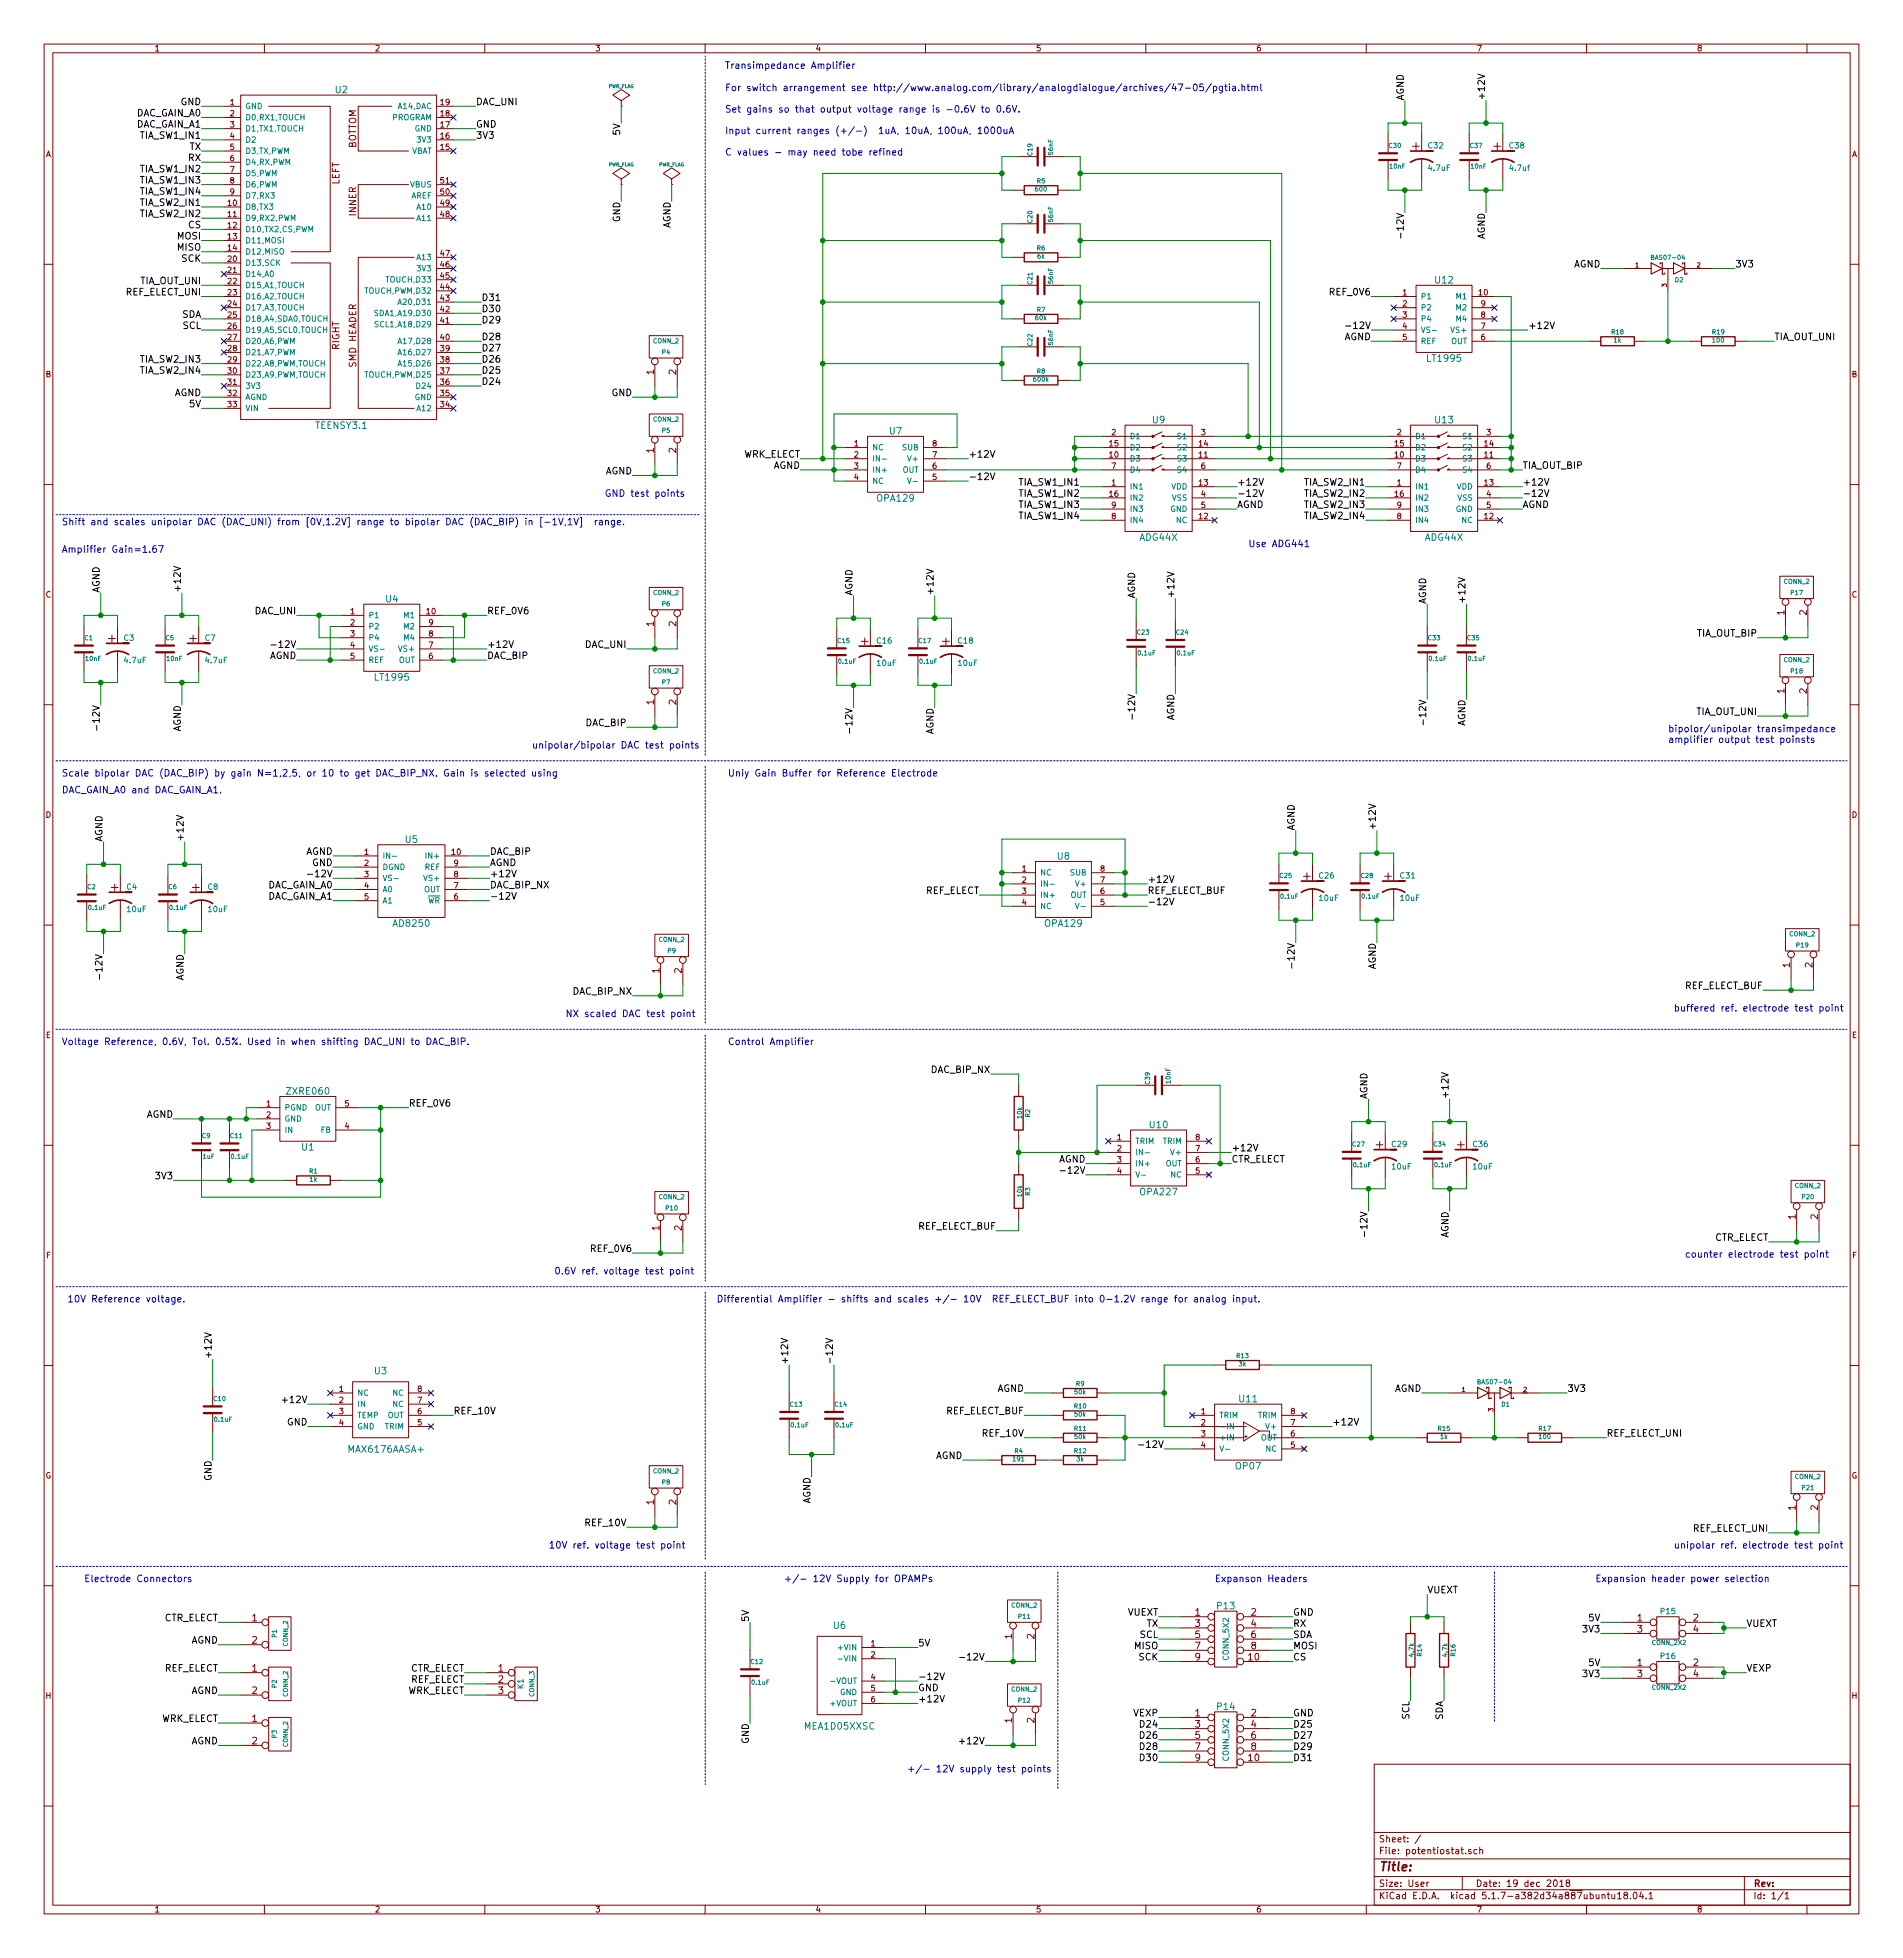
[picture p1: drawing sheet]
<svg xmlns="http://www.w3.org/2000/svg" width="432mm" height="444mm" viewBox="0 0 432 444" stroke-linecap="round" stroke-linejoin="round" font-family="sans-serif">
<defs><g id="words">
<g font-size="2.8" fill="#840000">
<text x="320.5" y="34.1">+</text>
<text x="338.9" y="34.1">+</text>
<text x="24.6" y="145.8">+</text>
<text x="43" y="145.8">+</text>
<text x="195.4" y="146.5">+</text>
<text x="213.8" y="146.5">+</text>
<text x="25.2" y="202.4">+</text>
<text x="43.6" y="202.4">+</text>
<text x="295.7" y="199.8">+</text>
<text x="314.1" y="199.8">+</text>
<text x="312.2" y="260.8">+</text>
<text x="330.7" y="260.8">+</text>
<text x="312.8" y="424.8">Title:</text>
</g>
<g font-size="2.1" fill="#0000c2">
<text x="164.5" y="15.6">Transimpedance Amplifier</text>
<text x="164.5" y="20.7">For switch arrangement see http://www.analog.com/library/analogdialogue/archives/47-05/pgtia.html</text>
<text x="164.5" y="25.6">Set gains so that output voltage range is -0.6V to 0.6V.</text>
<text x="164.5" y="30.4">Input current ranges (+/-) 1uA, 10uA, 100uA, 1000uA</text>
<text x="164.5" y="35.3">C values - may need tobe refined</text>
<text x="137.2" y="112.8">GND test points</text>
<text x="14" y="119.2">Shift and scales unipolar DAC (DAC_UNI) from [0V,1.2V] range to bipolar DAC (DAC_BIP) in [-1V,1V] range.</text>
<text x="14" y="125.5">Amplifier Gain=1.67</text>
<text x="283.2" y="124.2">Use ADG441</text>
<text x="378.5" y="166.2">bipolor/unipolar transimpedance</text>
<text x="120.6" y="169.9">unipolar/bipolar DAC test points</text>
<text x="378.5" y="168.7">amplifier output test poinsts</text>
<text x="14" y="176.3">Scale bipolar DAC (DAC_BIP) by gain N=1,2,5, or 10 to get DAC_BIP_NX. Gain is selected using</text>
<text x="165.1" y="176.3">Uniy Gain Buffer for Reference Electrode</text>
<text x="14" y="180.1">DAC_GAIN_A0 and DAC_GAIN_A1.</text>
<text x="128.3" y="230.9">NX scaled DAC test point</text>
<text x="379.7" y="229.6">buffered ref. electrode test point</text>
<text x="14" y="237.2">Voltage Reference, 0.6V, Tol. 0.5%. Used in when shifting DAC_UNI to DAC_BIP.</text>
<text x="165.1" y="237.2">Control Amplifier</text>
<text x="382.3" y="285.5">counter electrode test point</text>
<text x="125.7" y="289.3">0.6V ref. voltage test point</text>
<text x="15.2" y="295.7">10V Reference voltage.</text>
<text x="162.6" y="295.7">Differential Amplifier - shifts and scales +/- 10V REF_ELECT_BUF into 0-1.2V range for analog input.</text>
<text x="124.5" y="351.5">10V ref. voltage test point</text>
<text x="379.7" y="351.5">unipolar ref. electrode test point</text>
<text x="19" y="359.2">Electrode Connectors</text>
<text x="177.8" y="359.2">+/- 12V Supply for OPAMPs</text>
<text x="275.6" y="359.2">Expanson Headers</text>
<text x="361.9" y="359.2">Expansion header power selection</text>
<text x="205.7" y="402.3">+/- 12V supply test points</text>
</g>
<g font-size="2.1">
<text x="41" y="23.9">GND</text>
<text x="107.9" y="23.9">DAC_UNI</text>
<text x="318.5" y="22.9" transform="rotate(-90 318.5 22.9)">AGND</text>
<text x="336.9" y="22.9" transform="rotate(-90 336.9 22.9)">+12V</text>
<text x="30.7" y="26.4">DAC_GAIN_A0</text>
<text x="30.7" y="29">DAC_GAIN_A1</text>
<text x="107.9" y="29">GND</text>
<text x="32" y="31.5">TIA_SW1_IN1</text>
<text x="43" y="34">TX</text>
<text x="107.9" y="31.5">3V3</text>
<text x="140.7" y="30.5" transform="rotate(-90 140.7 30.5)">5V</text>
<text x="32" y="41.7">TIA_SW1_IN3</text>
<text x="32" y="39.1">TIA_SW1_IN2</text>
<text x="42.8" y="36.6">RX</text>
<text x="32" y="46.7">TIA_SW2_IN1</text>
<text x="32" y="44.2">TIA_SW1_IN4</text>
<text x="32" y="49.3">TIA_SW2_IN2</text>
<text x="42.8" y="51.8">CS</text>
<text x="140.7" y="50.4" transform="rotate(-90 140.7 50.4)">GND</text>
<text x="152.1" y="52" transform="rotate(-90 152.1 52)">AGND</text>
<text x="318.5" y="52.7" transform="rotate(-90 318.5 52.7)">-12V</text>
<text x="40.3" y="56.9">MISO</text>
<text x="40.3" y="54.4">MOSI</text>
<text x="41.2" y="59.4">SCK</text>
<text x="336.9" y="54.5" transform="rotate(-90 336.9 54.5)">AGND</text>
<text x="31.8" y="64.5">TIA_OUT_UNI</text>
<text x="357" y="60.7">AGND</text>
<text x="393.7" y="60.7">3V3</text>
<text x="28.5" y="67.1">REF_ELECT_UNI</text>
<text x="109.2" y="70.9">D30</text>
<text x="109.2" y="68.3">D31</text>
<text x="302" y="67.1">REF_0V6</text>
<text x="41.2" y="72.1">SDA</text>
<text x="41.5" y="74.7">SCL</text>
<text x="109.2" y="73.4">D29</text>
<text x="109.2" y="77.2">D28</text>
<text x="304.9" y="77.2">AGND</text>
<text x="306.7" y="74.7">-12V</text>
<text x="346.7" y="74.7">+12V</text>
<text x="402.6" y="77.2">TIA_OUT_UNI</text>
<text x="32" y="82.3">TIA_SW2_IN3</text>
<text x="109.2" y="79.8">D27</text>
<text x="109.2" y="82.3">D26</text>
<text x="32" y="84.8">TIA_SW2_IN4</text>
<text x="39.5" y="89.9">AGND</text>
<text x="109.2" y="84.8">D25</text>
<text x="109.2" y="87.4">D24</text>
<text x="138.8" y="89.9">GND</text>
<text x="43.1" y="92.5">5V</text>
<text x="137.3" y="107.7">AGND</text>
<text x="168.4" y="103.9">WRK_ELECT</text>
<text x="175.4" y="106.4">AGND</text>
<text x="219.7" y="103.9">+12V</text>
<text x="345.4" y="106.4">TIA_OUT_BIP</text>
<text x="219.7" y="109">-12V</text>
<text x="231.4" y="110.2">TIA_SW1_IN1</text>
<text x="231.4" y="112.8">TIA_SW1_IN2</text>
<text x="280.7" y="112.8">-12V</text>
<text x="280.7" y="110.2">+12V</text>
<text x="296.2" y="110.2">TIA_SW2_IN1</text>
<text x="296.2" y="112.8">TIA_SW2_IN2</text>
<text x="345.4" y="110.2">+12V</text>
<text x="345.4" y="112.8">-12V</text>
<text x="231.4" y="117.9">TIA_SW1_IN4</text>
<text x="231.4" y="115.3">TIA_SW1_IN3</text>
<text x="280.7" y="115.3">AGND</text>
<text x="296.2" y="117.9">TIA_SW2_IN4</text>
<text x="296.2" y="115.3">TIA_SW2_IN3</text>
<text x="345.4" y="115.3">AGND</text>
<text x="22.6" y="134.6" transform="rotate(-90 22.6 134.6)">AGND</text>
<text x="41" y="134.6" transform="rotate(-90 41 134.6)">+12V</text>
<text x="193.4" y="135.3" transform="rotate(-90 193.4 135.3)">AGND</text>
<text x="211.8" y="135.3" transform="rotate(-90 211.8 135.3)">+12V</text>
<text x="257.6" y="135.9" transform="rotate(-90 257.6 135.9)">AGND</text>
<text x="266.4" y="135.9" transform="rotate(-90 266.4 135.9)">+12V</text>
<text x="323.6" y="137.2" transform="rotate(-90 323.6 137.2)">AGND</text>
<text x="332.5" y="137.2" transform="rotate(-90 332.5 137.2)">+12V</text>
<text x="57.9" y="139.4">DAC_UNI</text>
<text x="110.5" y="139.4">REF_0V6</text>
<text x="61.1" y="149.6">AGND</text>
<text x="62.8" y="147.1">-12V</text>
<text x="110.5" y="147.1">+12V</text>
<text x="110.5" y="149.6">DAC_BIP</text>
<text x="132.8" y="147.1">DAC_UNI</text>
<text x="385" y="144.5">TIA_OUT_BIP</text>
<text x="257.6" y="162" transform="rotate(-90 257.6 162)">-12V</text>
<text x="22.6" y="164.5" transform="rotate(-90 22.6 164.5)">-12V</text>
<text x="41" y="166.3" transform="rotate(-90 41 166.3)">AGND</text>
<text x="132.9" y="164.8">DAC_BIP</text>
<text x="193.4" y="165.1" transform="rotate(-90 193.4 165.1)">-12V</text>
<text x="211.8" y="166.9" transform="rotate(-90 211.8 166.9)">AGND</text>
<text x="266.4" y="163.7" transform="rotate(-90 266.4 163.7)">AGND</text>
<text x="323.6" y="163.2" transform="rotate(-90 323.6 163.2)">-12V</text>
<text x="332.5" y="165" transform="rotate(-90 332.5 165)">AGND</text>
<text x="384.9" y="162.3">TIA_OUT_UNI</text>
<text x="23.2" y="191.1" transform="rotate(-90 23.2 191.1)">AGND</text>
<text x="41.7" y="191.1" transform="rotate(-90 41.7 191.1)">+12V</text>
<text x="293.8" y="188.6" transform="rotate(-90 293.8 188.6)">AGND</text>
<text x="312.2" y="188.6" transform="rotate(-90 312.2 188.6)">+12V</text>
<text x="69.3" y="194.1">AGND</text>
<text x="70.8" y="196.6">GND</text>
<text x="111.1" y="196.6">AGND</text>
<text x="111.1" y="194.1">DAC_BIP</text>
<text x="60.6" y="201.7">DAC_GAIN_A0</text>
<text x="71.1" y="199.1">-12V</text>
<text x="111.1" y="201.7">DAC_BIP_NX</text>
<text x="111.1" y="199.1">+12V</text>
<text x="209.9" y="202.9">REF_ELECT</text>
<text x="260.3" y="202.9">REF_ELECT_BUF</text>
<text x="260.3" y="200.4">+12V</text>
<text x="60.6" y="204.2">DAC_GAIN_A1</text>
<text x="111.1" y="204.2">-12V</text>
<text x="260.3" y="205.5">-12V</text>
<text x="23.2" y="221" transform="rotate(-90 23.2 221)">-12V</text>
<text x="293.8" y="218.5" transform="rotate(-90 293.8 218.5)">-12V</text>
<text x="312.2" y="220.2" transform="rotate(-90 312.2 220.2)">AGND</text>
<text x="41.7" y="222.8" transform="rotate(-90 41.7 222.8)">AGND</text>
<text x="130.1" y="225.8">DAC_BIP_NX</text>
<text x="382.1" y="224.5">REF_ELECT_BUF</text>
<text x="211.4" y="243.6">DAC_BIP_NX</text>
<text x="92.7" y="251.2">REF_0V6</text>
<text x="310.3" y="249.6" transform="rotate(-90 310.3 249.6)">AGND</text>
<text x="328.7" y="249.6" transform="rotate(-90 328.7 249.6)">+12V</text>
<text x="33.1" y="253.7">AGND</text>
<text x="240.1" y="263.9">AGND</text>
<text x="279.4" y="263.9">CTR_ELECT</text>
<text x="279.4" y="261.4">+12V</text>
<text x="35.6" y="267.7">3V3</text>
<text x="241.9" y="266.4">-12V</text>
<text x="208.1" y="279.1">REF_ELECT_BUF</text>
<text x="310.3" y="279.4" transform="rotate(-90 310.3 279.4)">-12V</text>
<text x="328.7" y="281.2" transform="rotate(-90 328.7 281.2)">AGND</text>
<text x="388.8" y="281.7">CTR_ELECT</text>
<text x="134.3" y="284.2">REF_0V6</text>
<text x="48" y="308.6" transform="rotate(-90 48 308.6)">+12V</text>
<text x="178.8" y="309.9" transform="rotate(-90 178.8 309.9)">+12V</text>
<text x="189" y="309.9" transform="rotate(-90 189 309.9)">-12V</text>
<text x="226.2" y="316">AGND</text>
<text x="316.3" y="316">AGND</text>
<text x="355.6" y="316">3V3</text>
<text x="64.8" y="318.5">+12V</text>
<text x="65.1" y="323.6">GND</text>
<text x="102.9" y="321.1">REF_10V</text>
<text x="214.5" y="321.1">REF_ELECT_BUF</text>
<text x="302.3" y="323.6">+12V</text>
<text x="223.2" y="326.1">REF_10V</text>
<text x="259.7" y="328.7">-12V</text>
<text x="364.5" y="326.1">REF_ELECT_UNI</text>
<text x="212.2" y="331.2">AGND</text>
<text x="48" y="336.2" transform="rotate(-90 48 336.2)">GND</text>
<text x="183.9" y="341.5" transform="rotate(-90 183.9 341.5)">AGND</text>
<text x="133" y="346.5">REF_10V</text>
<text x="384.1" y="347.7">REF_ELECT_UNI</text>
<text x="323.8" y="361.7">VUEXT</text>
<text x="37" y="368">CTR_ELECT</text>
<text x="169.9" y="368.3" transform="rotate(-90 169.9 368.3)">5V</text>
<text x="255.8" y="366.8">VUEXT</text>
<text x="258.6" y="371.9">SCL</text>
<text x="260.2" y="369.3">TX</text>
<text x="293.4" y="371.9">SDA</text>
<text x="293.4" y="369.3">RX</text>
<text x="293.4" y="366.8">GND</text>
<text x="359.4" y="370.6">3V3</text>
<text x="360.6" y="368">5V</text>
<text x="396.2" y="369.3">VUEXT</text>
<text x="43.3" y="373.1">AGND</text>
<text x="208.3" y="373.8">5V</text>
<text x="219" y="376.9">-12V</text>
<text x="257.5" y="374.4">MISO</text>
<text x="258.4" y="376.9">SCK</text>
<text x="293.4" y="376.9">CS</text>
<text x="293.4" y="374.4">MOSI</text>
<text x="37.1" y="379.5">REF_ELECT</text>
<text x="92.9" y="379.5">CTR_ELECT</text>
<text x="93" y="382">REF_ELECT</text>
<text x="208.3" y="383.9">GND</text>
<text x="208.3" y="381.4">-12V</text>
<text x="359.4" y="380.7">3V3</text>
<text x="360.6" y="378.2">5V</text>
<text x="396.2" y="379.5">VEXP</text>
<text x="43.3" y="384.6">AGND</text>
<text x="92.2" y="384.6">WRK_ELECT</text>
<text x="208.3" y="386.5">+12V</text>
<text x="257.2" y="389.6">VEXP</text>
<text x="293.4" y="389.6">GND</text>
<text x="36.3" y="390.9">WRK_ELECT</text>
<text x="43.3" y="396">AGND</text>
<text x="169.9" y="395.9" transform="rotate(-90 169.9 395.9)">GND</text>
<text x="218.5" y="396">+12V</text>
<text x="259" y="392.2">D24</text>
<text x="259" y="394.7">D26</text>
<text x="293.4" y="392.2">D25</text>
<text x="293.4" y="394.7">D27</text>
<text x="319.8" y="390.3" transform="rotate(-90 319.8 390.3)">SCL</text>
<text x="327.4" y="390.6" transform="rotate(-90 327.4 390.6)">SDA</text>
<text x="259" y="399.8">D30</text>
<text x="259" y="397.3">D28</text>
<text x="293.4" y="399.8">D31</text>
<text x="293.4" y="397.3">D29</text>
</g>
<g font-size="2.1" fill="#008484">
<text x="76.1" y="21.2">U2</text>
<text x="325.7" y="64.3">U12</text>
<text x="324" y="82.1">LT1995</text>
<text x="71.8" y="97.4">TEENSY3.1</text>
<text x="201.9" y="98.6">U7</text>
<text x="261.5" y="96.1">U9</text>
<text x="325.7" y="96.1">U13</text>
<text x="199.1" y="113.9">OPA129</text>
<text x="258.6" y="122.8">ADG44X</text>
<text x="323.4" y="122.8">ADG44X</text>
<text x="87.6" y="136.7">U4</text>
<text x="85.2" y="154.5">LT1995</text>
<text x="92" y="191.3">U5</text>
<text x="240" y="195.1">U8</text>
<text x="89.5" y="210.4">AD8250</text>
<text x="237.2" y="210.4">OPA129</text>
<text x="65.3" y="248.5">ZXRE060</text>
<text x="261" y="256.1">U10</text>
<text x="68.5" y="261.2">U1</text>
<text x="258.8" y="271.3">OPA227</text>
<text x="85" y="312">U3</text>
<text x="281.3" y="318.3">U11</text>
<text x="79.3" y="329.8">MAX6176AASA+</text>
<text x="280.5" y="333.6">OP07</text>
<text x="276.3" y="365.3">P13</text>
<text x="189.2" y="369.8">U6</text>
<text x="276.3" y="388.2">P14</text>
<text x="182.7" y="392.6">MEA1D05XXSC</text>
</g>
<g font-size="2.1" fill="#840000">
<text x="80.8" y="33.8" transform="rotate(-90 80.8 33.8)">BOTTOM</text>
<text x="77" y="42" transform="rotate(-90 77 42)">LEFT</text>
<text x="80.8" y="49" transform="rotate(-90 80.8 49)">INNER</text>
<text x="77" y="79.5" transform="rotate(-90 77 79.5)">RIGHT</text>
<text x="80.8" y="83.3" transform="rotate(-90 80.8 83.3)">SMD HEADER</text>
<text x="148.3" y="85" transform="rotate(-90 148.3 85)">1</text>
<text x="153.4" y="85" transform="rotate(-90 153.4 85)">2</text>
<text x="148.3" y="102.8" transform="rotate(-90 148.3 102.8)">1</text>
<text x="153.4" y="102.8" transform="rotate(-90 153.4 102.8)">2</text>
<text x="148.3" y="142.2" transform="rotate(-90 148.3 142.2)">1</text>
<text x="153.4" y="142.2" transform="rotate(-90 153.4 142.2)">2</text>
<text x="404.9" y="139.6" transform="rotate(-90 404.9 139.6)">1</text>
<text x="410" y="139.6" transform="rotate(-90 410 139.6)">2</text>
<text x="148.3" y="160" transform="rotate(-90 148.3 160)">1</text>
<text x="153.4" y="160" transform="rotate(-90 153.4 160)">2</text>
<text x="404.9" y="157.4" transform="rotate(-90 404.9 157.4)">1</text>
<text x="410" y="157.4" transform="rotate(-90 410 157.4)">2</text>
<text x="149.6" y="220.9" transform="rotate(-90 149.6 220.9)">1</text>
<text x="154.7" y="220.9" transform="rotate(-90 154.7 220.9)">2</text>
<text x="406.1" y="219.7" transform="rotate(-90 406.1 219.7)">1</text>
<text x="411.2" y="219.7" transform="rotate(-90 411.2 219.7)">2</text>
<text x="149.6" y="279.3" transform="rotate(-90 149.6 279.3)">1</text>
<text x="154.7" y="279.3" transform="rotate(-90 154.7 279.3)">2</text>
<text x="407.4" y="276.8" transform="rotate(-90 407.4 276.8)">1</text>
<text x="412.5" y="276.8" transform="rotate(-90 412.5 276.8)">2</text>
<text x="148.3" y="341.6" transform="rotate(-90 148.3 341.6)">1</text>
<text x="153.4" y="341.6" transform="rotate(-90 153.4 341.6)">2</text>
<text x="407.4" y="342.8" transform="rotate(-90 407.4 342.8)">1</text>
<text x="412.5" y="342.8" transform="rotate(-90 412.5 342.8)">2</text>
<text x="57.2" y="368">1</text>
<text x="271.2" y="366.8">1</text>
<text x="271.2" y="369.3">3</text>
<text x="271.2" y="371.9">5</text>
<text x="283.9" y="366.8">2</text>
<text x="283.9" y="369.3">4</text>
<text x="283.9" y="371.9">6</text>
<text x="371.5" y="368">1</text>
<text x="371.5" y="370.6">3</text>
<text x="384.2" y="368">2</text>
<text x="384.2" y="370.6">4</text>
<text x="57.2" y="373.1">2</text>
<text x="229.6" y="372.1" transform="rotate(-90 229.6 372.1)">1</text>
<text x="234.7" y="372.1" transform="rotate(-90 234.7 372.1)">2</text>
<text x="271.2" y="374.4">7</text>
<text x="271.2" y="376.9">9</text>
<text x="283.3" y="376.9">10</text>
<text x="283.9" y="374.4">8</text>
<text x="57.2" y="379.5">1</text>
<text x="113.1" y="379.5">1</text>
<text x="113.1" y="382">2</text>
<text x="371.5" y="378.2">1</text>
<text x="371.5" y="380.7">3</text>
<text x="384.2" y="378.2">2</text>
<text x="384.2" y="380.7">4</text>
<text x="57.2" y="384.6">2</text>
<text x="113.1" y="384.6">3</text>
<text x="271.2" y="389.6">1</text>
<text x="283.9" y="389.6">2</text>
<text x="57.2" y="390.9">1</text>
<text x="57.2" y="396">2</text>
<text x="229.6" y="391.1" transform="rotate(-90 229.6 391.1)">1</text>
<text x="234.7" y="391.1" transform="rotate(-90 234.7 391.1)">2</text>
<text x="271.2" y="392.2">3</text>
<text x="271.2" y="394.7">5</text>
<text x="283.9" y="392.2">4</text>
<text x="283.9" y="394.7">6</text>
<text x="271.2" y="397.3">7</text>
<text x="271.2" y="399.8">9</text>
<text x="283.3" y="399.8">10</text>
<text x="283.9" y="397.3">8</text>
<text x="312.8" y="418.2">Sheet: /</text>
<text x="312.8" y="420.9">File: potentiostat.sch</text>
<text x="312.8" y="431.1">KiCad E.D.A. kicad 5.1.7-a382d34a887ubuntu18.04.1</text>
<text x="312.8" y="428.3">Size: User</text>
<text x="334.8" y="428.3">Date: 19 dec 2018</text>
<text x="397.8" y="428.3">Rev:</text>
<text x="397.8" y="431.1">Id: 1/1</text>
</g>
<g font-size="1.8" fill="#840000">
<text x="35" y="11.6">1</text>
<text x="85" y="11.6">2</text>
<text x="135" y="11.6">3</text>
<text x="185" y="11.6">4</text>
<text x="235" y="11.6">5</text>
<text x="285" y="11.6">6</text>
<text x="335" y="11.6">7</text>
<text x="385" y="11.6">8</text>
<text x="52.2" y="23.9">1</text>
<text x="100" y="23.9">19</text>
<text x="52.2" y="26.4">2</text>
<text x="52.2" y="29">3</text>
<text x="100" y="29">17</text>
<text x="100" y="26.4">18</text>
<text x="10.4" y="35.6">A</text>
<text x="52.2" y="31.5">4</text>
<text x="52.2" y="34">5</text>
<text x="100" y="34">15</text>
<text x="100" y="31.5">16</text>
<text x="420.2" y="35.6">A</text>
<text x="52.2" y="36.6">6</text>
<text x="52.2" y="39.1">7</text>
<text x="52.2" y="41.7">8</text>
<text x="100" y="41.7">51</text>
<text x="51.7" y="46.7">10</text>
<text x="52.2" y="44.2">9</text>
<text x="100" y="46.7">49</text>
<text x="100" y="44.2">50</text>
<text x="51.7" y="49.3">11</text>
<text x="51.7" y="51.8">12</text>
<text x="100" y="49.3">48</text>
<text x="51.7" y="54.4">13</text>
<text x="51.7" y="56.9">14</text>
<text x="51.7" y="59.4">20</text>
<text x="100" y="58.2">47</text>
<text x="51.7" y="62">21</text>
<text x="51.7" y="64.5">22</text>
<text x="100" y="65.8">44</text>
<text x="100" y="63.2">45</text>
<text x="100" y="60.7">46</text>
<text x="51.7" y="67.1">23</text>
<text x="51.7" y="69.6">24</text>
<text x="100" y="70.9">42</text>
<text x="100" y="68.3">43</text>
<text x="318.3" y="67.1">1</text>
<text x="318.3" y="69.6">2</text>
<text x="335.6" y="67.1">10</text>
<text x="336.1" y="69.6">9</text>
<text x="51.7" y="72.1">25</text>
<text x="51.7" y="74.7">26</text>
<text x="51.7" y="77.2">27</text>
<text x="100" y="77.2">40</text>
<text x="100" y="73.4">41</text>
<text x="318.3" y="72.1">3</text>
<text x="318.3" y="74.7">4</text>
<text x="318.3" y="77.2">5</text>
<text x="336.1" y="77.2">6</text>
<text x="336.1" y="74.7">7</text>
<text x="336.1" y="72.1">8</text>
<text x="51.7" y="79.8">28</text>
<text x="51.7" y="82.3">29</text>
<text x="100" y="82.3">38</text>
<text x="100" y="79.8">39</text>
<text x="10.4" y="85.6">B</text>
<text x="51.7" y="84.8">30</text>
<text x="51.7" y="87.4">31</text>
<text x="51.7" y="89.9">32</text>
<text x="100" y="89.9">35</text>
<text x="100" y="87.4">36</text>
<text x="100" y="84.8">37</text>
<text x="420.2" y="85.6">B</text>
<text x="51.7" y="92.5">33</text>
<text x="100" y="92.5">34</text>
<text x="193.8" y="101.3">1</text>
<text x="211.6" y="101.3">8</text>
<text x="251.8" y="101.3">15</text>
<text x="252.2" y="98.8">2</text>
<text x="272.1" y="101.3">14</text>
<text x="272.6" y="98.8">3</text>
<text x="316.5" y="101.3">15</text>
<text x="317" y="98.8">2</text>
<text x="336.9" y="101.3">14</text>
<text x="337.3" y="98.8">3</text>
<text x="193.8" y="103.9">2</text>
<text x="193.8" y="106.4">3</text>
<text x="211.6" y="106.4">6</text>
<text x="211.6" y="103.9">7</text>
<text x="251.8" y="103.9">10</text>
<text x="252.2" y="106.4">7</text>
<text x="272.1" y="103.9">11</text>
<text x="272.6" y="106.4">6</text>
<text x="316.5" y="103.9">10</text>
<text x="317" y="106.4">7</text>
<text x="336.9" y="103.9">11</text>
<text x="337.3" y="106.4">6</text>
<text x="193.8" y="109">4</text>
<text x="211.6" y="109">5</text>
<text x="251.8" y="112.8">16</text>
<text x="252.2" y="110.2">1</text>
<text x="272.1" y="110.2">13</text>
<text x="272.6" y="112.8">4</text>
<text x="316.5" y="112.8">16</text>
<text x="317" y="110.2">1</text>
<text x="336.9" y="110.2">13</text>
<text x="337.3" y="112.8">4</text>
<text x="252.2" y="117.9">8</text>
<text x="252.2" y="115.3">9</text>
<text x="272.1" y="117.9">12</text>
<text x="272.6" y="115.3">5</text>
<text x="317" y="117.9">8</text>
<text x="317" y="115.3">9</text>
<text x="336.9" y="117.9">12</text>
<text x="337.3" y="115.3">5</text>
<text x="10.4" y="135.6">C</text>
<text x="420.2" y="135.6">C</text>
<text x="79.5" y="139.4">1</text>
<text x="79.5" y="142">2</text>
<text x="96.8" y="139.4">10</text>
<text x="97.3" y="142">9</text>
<text x="79.5" y="144.5">3</text>
<text x="79.5" y="147.1">4</text>
<text x="79.5" y="149.6">5</text>
<text x="97.3" y="149.6">6</text>
<text x="97.3" y="147.1">7</text>
<text x="97.3" y="144.5">8</text>
<text x="10.4" y="185.6">D</text>
<text x="420.2" y="185.6">D</text>
<text x="82.7" y="194.1">1</text>
<text x="82.7" y="196.6">2</text>
<text x="102.5" y="194.1">10</text>
<text x="103" y="196.6">9</text>
<text x="231.9" y="197.9">1</text>
<text x="249.7" y="197.9">8</text>
<text x="82.7" y="199.1">3</text>
<text x="82.7" y="201.7">4</text>
<text x="103" y="201.7">7</text>
<text x="103" y="199.1">8</text>
<text x="231.9" y="200.4">2</text>
<text x="231.9" y="202.9">3</text>
<text x="249.7" y="202.9">6</text>
<text x="249.7" y="200.4">7</text>
<text x="82.7" y="204.2">5</text>
<text x="103" y="204.2">6</text>
<text x="231.9" y="205.5">4</text>
<text x="249.7" y="205.5">5</text>
<text x="10.4" y="235.6">E</text>
<text x="420.2" y="235.6">E</text>
<text x="60.5" y="251.2">1</text>
<text x="78.3" y="251.2">5</text>
<text x="60.5" y="253.7">2</text>
<text x="60.5" y="256.3">3</text>
<text x="78.3" y="256.3">4</text>
<text x="253.5" y="258.8">1</text>
<text x="253.5" y="261.4">2</text>
<text x="253.5" y="263.9">3</text>
<text x="271.3" y="263.9">6</text>
<text x="271.3" y="261.4">7</text>
<text x="271.3" y="258.8">8</text>
<text x="253.5" y="266.4">4</text>
<text x="271.3" y="266.4">5</text>
<text x="10.5" y="285.6">F</text>
<text x="420.3" y="285.6">F</text>
<text x="77" y="316">1</text>
<text x="94.8" y="316">8</text>
<text x="77" y="318.5">2</text>
<text x="77" y="321.1">3</text>
<text x="77" y="323.6">4</text>
<text x="94.8" y="323.6">5</text>
<text x="94.8" y="321.1">6</text>
<text x="94.8" y="318.5">7</text>
<text x="272.6" y="321.1">1</text>
<text x="272.6" y="323.6">2</text>
<text x="292.9" y="323.6">7</text>
<text x="292.9" y="321.1">8</text>
<text x="272.6" y="326.1">3</text>
<text x="272.6" y="328.7">4</text>
<text x="292.9" y="328.7">5</text>
<text x="292.9" y="326.1">6</text>
<text x="10.3" y="335.6">G</text>
<text x="420.1" y="335.6">G</text>
<text x="197.6" y="373.8">1</text>
<text x="197.6" y="376.3">2</text>
<text x="197.6" y="381.4">4</text>
<text x="197.6" y="383.9">5</text>
<text x="10.4" y="385.6">H</text>
<text x="197.6" y="386.5">6</text>
<text x="420.2" y="385.6">H</text>
<text x="35" y="434.1">1</text>
<text x="85" y="434.1">2</text>
<text x="135" y="434.1">3</text>
<text x="185" y="434.1">4</text>
<text x="235" y="434.1">5</text>
<text x="285" y="434.1">6</text>
<text x="335" y="434.1">7</text>
<text x="385" y="434.1">8</text>
</g>
<g font-size="1.8" fill="#008484">
<text x="55.6" y="24.8">GND</text>
<text x="55.6" y="27.3">D0,RX1,TOUCH</text>
<text x="55.6" y="29.8">D1,TX1,TOUCH</text>
<text x="88.8" y="27.3">PROGRAM</text>
<text x="90.5" y="24.8">A14,DAC</text>
<text x="94.1" y="29.8">GND</text>
<text x="55.6" y="32.4">D2</text>
<text x="55.6" y="34.9">D3,TX,PWM</text>
<text x="93.2" y="34.9">VBAT</text>
<text x="94.9" y="32.4">3V3</text>
<text x="324.1" y="33.7">C32</text>
<text x="342.5" y="33.7">C38</text>
<text x="55.6" y="37.5">D4,RX,PWM</text>
<text x="55.6" y="40">D5,PWM</text>
<text x="324.2" y="38.8">4.7uF</text>
<text x="342.7" y="38.8">4.7uf</text>
<text x="55.6" y="47.6">D8,TX3</text>
<text x="55.6" y="42.5">D6,PWM</text>
<text x="55.6" y="45.1">D7,RX3</text>
<text x="93.1" y="42.5">VBUS</text>
<text x="93.2" y="45.1">AREF</text>
<text x="94.8" y="47.6">A10</text>
<text x="55.6" y="50.2">D9,RX2,PWM</text>
<text x="55.6" y="52.7">D10,TX2,CS,PWM</text>
<text x="94.8" y="50.2">A11</text>
<text x="55.6" y="55.2">D11,MOSI</text>
<text x="55.6" y="57.8">D12,MISO</text>
<text x="94.8" y="59.1">A13</text>
<text x="55.6" y="60.3">D13,SCK</text>
<text x="55.6" y="62.9">D14,A0</text>
<text x="55.6" y="65.4">D15,A1,TOUCH</text>
<text x="88" y="64.1">TOUCH,D33</text>
<text x="94.9" y="61.6">3V3</text>
<text x="55.6" y="67.9">D16,A2,TOUCH</text>
<text x="55.6" y="70.5">D17,A3,TOUCH</text>
<text x="83.2" y="66.7">TOUCH,PWM,D32</text>
<text x="85.9" y="71.8">SDA1,A19,D30</text>
<text x="91.1" y="69.2">A20,D31</text>
<text x="322.3" y="67.9">P1</text>
<text x="322.3" y="70.5">P2</text>
<text x="330.5" y="67.9">M1</text>
<text x="330.5" y="70.5">M2</text>
<text x="55.6" y="73">D18,A4,SDA0,TOUCH</text>
<text x="55.6" y="75.6">D19,A5,SCL0,TOUCH</text>
<text x="86.1" y="74.3">SCL1,A18,D29</text>
<text x="322.3" y="73">P4</text>
<text x="322.3" y="75.6">VS-</text>
<text x="329.6" y="75.6">VS+</text>
<text x="330.5" y="73">M4</text>
<text x="55.6" y="78.1">D20,A6,PWM</text>
<text x="55.6" y="80.6">D21,A7,PWM</text>
<text x="55.6" y="83.2">D22,A8,PWM,TOUCH</text>
<text x="91.1" y="83.2">A15,D26</text>
<text x="91.1" y="80.6">A16,D27</text>
<text x="91.1" y="78.1">A17,D28</text>
<text x="322.3" y="78.1">REF</text>
<text x="329.3" y="78.1">OUT</text>
<text x="55.6" y="85.7">D23,A9,PWM,TOUCH</text>
<text x="55.6" y="88.3">3V3</text>
<text x="83.2" y="85.7">TOUCH,PWM,D25</text>
<text x="94.8" y="88.3">D24</text>
<text x="55.6" y="90.8">AGND</text>
<text x="55.6" y="93.3">VIN</text>
<text x="94.1" y="90.8">GND</text>
<text x="94.8" y="93.3">A12</text>
<text x="256.3" y="99.7">D1</text>
<text x="267.3" y="99.7">S1</text>
<text x="321.1" y="99.7">D1</text>
<text x="332.1" y="99.7">S1</text>
<text x="197.9" y="102.2">NC</text>
<text x="197.9" y="104.8">IN-</text>
<text x="197.9" y="107.3">IN+</text>
<text x="204.8" y="107.3">OUT</text>
<text x="204.8" y="102.2">SUB</text>
<text x="206.3" y="104.8">V+</text>
<text x="256.3" y="104.8">D3</text>
<text x="256.3" y="102.2">D2</text>
<text x="256.3" y="107.3">D4</text>
<text x="267.3" y="104.8">S3</text>
<text x="267.3" y="102.2">S2</text>
<text x="267.3" y="107.3">S4</text>
<text x="321.1" y="104.8">D3</text>
<text x="321.1" y="102.2">D2</text>
<text x="321.1" y="107.3">D4</text>
<text x="332.1" y="104.8">S3</text>
<text x="332.1" y="102.2">S2</text>
<text x="332.1" y="107.3">S4</text>
<text x="197.9" y="109.9">NC</text>
<text x="256.3" y="111.1">IN1</text>
<text x="256.3" y="113.7">IN2</text>
<text x="265.8" y="111.1">VDD</text>
<text x="266" y="113.7">VSS</text>
<text x="321.1" y="111.1">IN1</text>
<text x="321.1" y="113.7">IN2</text>
<text x="330.5" y="111.1">VDD</text>
<text x="330.7" y="113.7">VSS</text>
<text x="256.3" y="118.7">IN4</text>
<text x="256.3" y="116.2">IN3</text>
<text x="265.6" y="116.2">GND</text>
<text x="266.9" y="118.7">NC</text>
<text x="321.1" y="118.7">IN4</text>
<text x="321.1" y="116.2">IN3</text>
<text x="330.3" y="116.2">GND</text>
<text x="331.7" y="118.7">NC</text>
<text x="83.6" y="140.3">P1</text>
<text x="83.6" y="142.9">P2</text>
<text x="91.8" y="140.3">M1</text>
<text x="91.8" y="142.9">M2</text>
<text x="28.1" y="145.5">C3</text>
<text x="46.6" y="145.5">C7</text>
<text x="83.6" y="145.4">P4</text>
<text x="83.6" y="148">VS-</text>
<text x="90.8" y="148">VS+</text>
<text x="91.8" y="145.4">M4</text>
<text x="199" y="146.1">C16</text>
<text x="217.4" y="146.1">C18</text>
<text x="28.3" y="150.5">4.7uF</text>
<text x="46.7" y="150.5">4.7uF</text>
<text x="83.6" y="150.5">REF</text>
<text x="90.5" y="150.5">OUT</text>
<text x="199.1" y="151.2">10uF</text>
<text x="217.5" y="151.2">10uF</text>
<text x="86.7" y="194.9">IN-</text>
<text x="86.7" y="197.5">DGND</text>
<text x="96.4" y="197.5">REF</text>
<text x="97.2" y="194.9">IN+</text>
<text x="28.8" y="202">C4</text>
<text x="47.2" y="202">C8</text>
<text x="86.7" y="200">VS-</text>
<text x="86.7" y="202.6">A0</text>
<text x="96.2" y="202.6">OUT</text>
<text x="96.5" y="200">VS+</text>
<text x="236" y="198.8">NC</text>
<text x="236" y="201.3">IN-</text>
<text x="236" y="203.8">IN+</text>
<text x="242.9" y="203.8">OUT</text>
<text x="242.9" y="198.8">SUB</text>
<text x="244.4" y="201.3">V+</text>
<text x="299.4" y="199.4">C26</text>
<text x="317.8" y="199.4">C31</text>
<text x="28.9" y="207.1">10uF</text>
<text x="47.3" y="207.1">10uF</text>
<text x="86.7" y="205.1">A1</text>
<text x="97" y="205.1">WR</text>
<text x="236" y="206.4">NC</text>
<text x="299.4" y="204.5">10uF</text>
<text x="317.8" y="204.5">10uF</text>
<text x="64.5" y="252.1">PGND</text>
<text x="64.5" y="254.6">GND</text>
<text x="64.5" y="257.2">IN</text>
<text x="71.5" y="252.1">OUT</text>
<text x="72.8" y="257.2">FB</text>
<text x="257.6" y="259.7">TRIM</text>
<text x="257.6" y="262.3">IN-</text>
<text x="263.9" y="259.7">TRIM</text>
<text x="266" y="262.3">V+</text>
<text x="315.9" y="260.4">C29</text>
<text x="334.3" y="260.4">C36</text>
<text x="257.6" y="264.8">IN+</text>
<text x="264.5" y="264.8">OUT</text>
<text x="265.7" y="267.3">NC</text>
<text x="315.9" y="265.5">10uF</text>
<text x="334.3" y="265.5">10uF</text>
<text x="81" y="316.9">NC</text>
<text x="89.1" y="316.9">NC</text>
<text x="81" y="319.4">IN</text>
<text x="81" y="321.9">TEMP</text>
<text x="88" y="321.9">OUT</text>
<text x="89.1" y="319.4">NC</text>
<text x="276.6" y="321.9">TRIM</text>
<text x="285.5" y="321.9">TRIM</text>
<text x="81" y="324.5">GND</text>
<text x="87.4" y="324.5">TRIM</text>
<text x="276.6" y="324.5">-IN</text>
<text x="276.6" y="327">+IN</text>
<text x="286.1" y="327">OUT</text>
<text x="287.2" y="329.6">NC</text>
<text x="287.6" y="324.5">V+</text>
<text x="376.9" y="366.4">P15</text>
<text x="190.6" y="374.6">+VIN</text>
<text x="191" y="377.2">-VIN</text>
<text x="278.8" y="376.8" transform="rotate(-90 278.8 376.8)">CONN_5X2</text>
<text x="376.9" y="376.6">P16</text>
<text x="118.8" y="383.4" transform="rotate(-90 118.8 383.4)">K1</text>
<text x="189.1" y="382.3">-VOUT</text>
<text x="188.6" y="387.3">+VOUT</text>
<text x="190.6" y="384.8">GND</text>
<text x="278.8" y="399.6" transform="rotate(-90 278.8 399.6)">CONN_5X2</text>
</g>
<g font-size="1.4" fill="#008484">
<text x="234.2" y="35.3" transform="rotate(-90 234.2 35.3)">C19</text>
<text x="238.9" y="35.1" transform="rotate(-90 238.9 35.1)">56nF</text>
<text x="315.2" y="33.6">C30</text>
<text x="333.6" y="33.6">C37</text>
<text x="235.3" y="41.6">R5</text>
<text x="315.4" y="38.3">10nF</text>
<text x="333.8" y="38.3">10nF</text>
<text x="235" y="43.5">600</text>
<text x="234.2" y="50.5" transform="rotate(-90 234.2 50.5)">C20</text>
<text x="238.9" y="50.3" transform="rotate(-90 238.9 50.3)">56nF</text>
<text x="235.3" y="56.8">R6</text>
<text x="235.4" y="58.7">6k</text>
<text x="375.2" y="59">BAS07-04</text>
<text x="234.2" y="64.5" transform="rotate(-90 234.2 64.5)">C21</text>
<text x="238.9" y="64.3" transform="rotate(-90 238.9 64.3)">56nF</text>
<text x="380.1" y="64.1">D2</text>
<text x="235.3" y="70.8">R7</text>
<text x="148.3" y="77.9">CONN_2</text>
<text x="235" y="72.7">60k</text>
<text x="365.7" y="75.9">R18</text>
<text x="366.2" y="77.7">1k</text>
<text x="388.6" y="75.9">R19</text>
<text x="388.7" y="77.7">100</text>
<text x="150.3" y="80.5">P4</text>
<text x="234.2" y="78.5" transform="rotate(-90 234.2 78.5)">C22</text>
<text x="238.9" y="78.3" transform="rotate(-90 238.9 78.3)">56nF</text>
<text x="234.6" y="86.6">600k</text>
<text x="235.3" y="84.8">R8</text>
<text x="148.3" y="95.7">CONN_2</text>
<text x="150.3" y="98.2">P5</text>
<text x="148.3" y="135.1">CONN_2</text>
<text x="150.3" y="137.6">P6</text>
<text x="404.8" y="132.5">CONN_2</text>
<text x="406.4" y="135.1">P17</text>
<text x="19.2" y="145.3">C1</text>
<text x="37.6" y="145.3">C5</text>
<text x="190.1" y="146">C15</text>
<text x="208.5" y="146">C17</text>
<text x="258.1" y="144.1">C23</text>
<text x="258.3" y="148.8">0.1uF</text>
<text x="267" y="144.1">C24</text>
<text x="267.2" y="148.8">0.1uF</text>
<text x="324.1" y="145.3">C33</text>
<text x="333" y="145.3">C35</text>
<text x="19.5" y="150">10nF</text>
<text x="37.9" y="150">10nF</text>
<text x="148.3" y="152.9">CONN_2</text>
<text x="150.3" y="155.4">P7</text>
<text x="190.3" y="150.7">0.1uF</text>
<text x="208.8" y="150.7">0.1uF</text>
<text x="324.3" y="150">0.1uF</text>
<text x="333.2" y="150">0.1uF</text>
<text x="404.8" y="150.3">CONN_2</text>
<text x="406.4" y="152.9">P18</text>
<text x="19.9" y="201.9">C2</text>
<text x="38.3" y="201.9">C6</text>
<text x="290.4" y="199.3">C25</text>
<text x="308.9" y="199.3">C28</text>
<text x="20.2" y="206.6">0.1uF</text>
<text x="38.6" y="206.6">0.1uF</text>
<text x="290.7" y="204">0.1uF</text>
<text x="309.1" y="204">0.1uF</text>
<text x="149.5" y="213.8">CONN_2</text>
<text x="406.1" y="212.5">CONN_2</text>
<text x="407.7" y="215.1">P19</text>
<text x="151.5" y="216.4">P9</text>
<text x="265.6" y="245.9" transform="rotate(-90 265.6 245.9)">10nF</text>
<text x="260.9" y="246.1" transform="rotate(-90 260.9 246.1)">C39</text>
<text x="231.9" y="253.8" transform="rotate(-90 231.9 253.8)">10k</text>
<text x="233.7" y="253.6" transform="rotate(-90 233.7 253.6)">R2</text>
<text x="45.9" y="258.4">C9</text>
<text x="46.1" y="263.1">1uF</text>
<text x="52.3" y="258.4">C11</text>
<text x="52.6" y="263.1">0.1uF</text>
<text x="307" y="260.3">C27</text>
<text x="325.4" y="260.3">C34</text>
<text x="70.2" y="266.4">R1</text>
<text x="70.3" y="268.2">1k</text>
<text x="307.2" y="265">0.1uF</text>
<text x="325.6" y="265">0.1uF</text>
<text x="407.3" y="269.7">CONN_2</text>
<text x="149.5" y="272.2">CONN_2</text>
<text x="151.2" y="274.8">P10</text>
<text x="231.9" y="271.6" transform="rotate(-90 231.9 271.6)">10k</text>
<text x="233.7" y="271.4" transform="rotate(-90 233.7 271.4)">R3</text>
<text x="409" y="272.2">P20</text>
<text x="280.6" y="308.3">R13</text>
<text x="281.1" y="310.2">3k</text>
<text x="243.9" y="316.5">50k</text>
<text x="244.2" y="314.7">R9</text>
<text x="335.8" y="314.2">BAS07-04</text>
<text x="48.5" y="318.1">C10</text>
<text x="48.7" y="322.8">0.1uF</text>
<text x="179.3" y="319.3">C13</text>
<text x="189.5" y="319.3">C14</text>
<text x="243.8" y="319.7">R10</text>
<text x="243.9" y="321.6">50k</text>
<text x="340.7" y="319.3">D1</text>
<text x="179.6" y="324">0.1uF</text>
<text x="189.7" y="324">0.1uF</text>
<text x="230.3" y="329.9">R4</text>
<text x="243.8" y="329.9">R12</text>
<text x="243.8" y="324.8">R11</text>
<text x="243.9" y="326.7">50k</text>
<text x="326.4" y="324.8">R15</text>
<text x="326.8" y="326.7">1k</text>
<text x="349.2" y="324.8">R17</text>
<text x="349.3" y="326.7">100</text>
<text x="148.3" y="334.5">CONN_2</text>
<text x="229.9" y="331.7">191</text>
<text x="244.3" y="331.7">3k</text>
<text x="407.3" y="335.7">CONN_2</text>
<text x="150.3" y="337">P8</text>
<text x="409" y="338.3">P21</text>
<text x="229.5" y="364.9">CONN_2</text>
<text x="62.8" y="371.7" transform="rotate(-90 62.8 371.7)">P1</text>
<text x="231.2" y="367.5">P11</text>
<text x="65.3" y="373.7" transform="rotate(-90 65.3 373.7)">CONN_2</text>
<text x="170.4" y="377.7">C12</text>
<text x="320.8" y="376" transform="rotate(-90 320.8 376)">4.7k</text>
<text x="322.6" y="375.9" transform="rotate(-90 322.6 375.9)">R14</text>
<text x="328.4" y="376" transform="rotate(-90 328.4 376)">4.7k</text>
<text x="330.3" y="375.9" transform="rotate(-90 330.3 375.9)">R16</text>
<text x="375" y="373.4">CONN_2X2</text>
<text x="62.8" y="383.1" transform="rotate(-90 62.8 383.1)">P2</text>
<text x="170.7" y="382.4">0.1uF</text>
<text x="229.5" y="384">CONN_2</text>
<text x="375" y="383.6">CONN_2X2</text>
<text x="65.3" y="385.1" transform="rotate(-90 65.3 385.1)">CONN_2</text>
<text x="121.2" y="385.1" transform="rotate(-90 121.2 385.1)">CONN_3</text>
<text x="231.2" y="386.5">P12</text>
<text x="62.8" y="394.6" transform="rotate(-90 62.8 394.6)">P3</text>
<text x="65.3" y="396.6" transform="rotate(-90 65.3 396.6)">CONN_2</text>
</g>
<g font-size="1.4" fill="#840000">
<text x="371.1" y="60.7">1</text>
<text x="378.2" y="65.2" transform="rotate(-90 378.2 65.2)">3</text>
<text x="385.1" y="60.7">2</text>
<text x="331.7" y="316">1</text>
<text x="345.7" y="316">2</text>
<text x="338.8" y="320.4" transform="rotate(-90 338.8 320.4)">3</text>
</g>
<g font-size="1.1" fill="#008484">
<text x="138" y="20">PWR_FLAG</text>
<text x="138" y="37.8">PWR_FLAG</text>
<text x="149.4" y="37.8">PWR_FLAG</text>
</g>
</g></defs>
<g fill="none" stroke="#840000" stroke-width=".23">
<path d="M10 10h411.8v424.5h-411.8zM12 12h407.8v420.5h-407.8zM60 10v2M110 10v2M160 10v2M210 10v2M260 10v2M310 10v2M360 10v2M410 10v2M50.8 24.1h3.8M50.8 34.3h3.8"/>
<path d="M50.8 31.8h3.8M50.8 29.2h3.8M50.8 26.7h3.8M50.8 36.8h3.8M50.8 39.4h3.8M54.6 21.6h44.5v73.7h-44.5zM61 24.1h13.9v33.1h-8.9M88.9 24.1h-7.6v10.2h11.4M99.1 24.1h3.8M99.1 34.3h3.8M99.1 31.8h3.8M99.1 29.2h3.8"/>
<path d="M99.1 26.7h3.8M141 22.9l1.9-1.3-1.9-1.3-1.9 1.3 1.9 1.3v1.2M141 24.1h.1M231.1 35.6h4.4M237 35.6h4.3M315 30.5v4.3M315 36.3v4.3M322.6 30.5v3.8M322.6 36.1v4.5M333.4 30.5v4.3M333.4 36.3v4.3M341 30.5v3.8"/>
<path d="M341 36.1v4.5M10 60h2M50.8 49.5h3.8M50.8 47h3.8M50.8 52.1h3.8M50.8 54.6h3.8M50.8 57.2h3.8M50.8 59.7h3.8M50.8 44.5h3.8M50.8 41.9h3.8M66 59.7h8.9v33h-13.9M92.7 41.9h-11.4v7.6h12.7"/>
<path d="M94 58.4h-12.7v34.3h12.7M99.1 58.4h3.8M99.1 49.5h3.8M99.1 47h3.8M99.1 44.5h3.8M99.1 41.9h3.8M141 40.6l1.9-1.2-1.9-1.3-1.9 1.3 1.9 1.2v1.3M141 41.9h.1M152.4 40.6l1.9-1.2-1.9-1.3-1.9 1.3 1.9 1.2v1.3M152.4 41.9h.1M229.9 58.4h2.5M229.9 43.2h2.5"/>
<path d="M231.1 50.8h4.4M237 50.8h4.3M240 58.4h2.6M240 43.2h2.6M419.8 60h2M50.8 67.3h3.8M50.8 69.9h3.8M50.8 72.4h3.8M50.8 74.9h3.8M50.8 77.5h3.8M50.8 64.8h3.8M50.8 62.2h3.8"/>
<path d="M99.1 77.5h3.8M99.1 73.7h3.8M99.1 71.1h3.8M99.1 68.6h3.8M99.1 66h3.8M99.1 63.5h3.8M99.1 61h3.8M147.3 76.2h7.6v5.1h-7.6zM229.9 72.4h2.5M231.1 78.7h4.4M231.1 64.8h4.4M237 78.7h4.3"/>
<path d="M237 64.8h4.3M240 72.4h2.6M316.2 67.3h5.1M316.2 69.9h5.1M316.2 72.4h5.1M316.2 74.9h5.1M316.2 77.5h5.1M321.3 64.8h12.7v15.2h-12.7zM334 67.3h5.1M334 69.9h5.1M334 72.4h5.1M334 74.9h5.1"/>
<path d="M334 77.5h5.1M360.7 77.5h2.5M368.3 61h6.3M370.8 77.5h2.6M378.5 61v5M382.3 61h6.3M383.5 77.5h2.6M393.7 77.5h2.5M50.8 80h3.8M50.8 82.6h3.8M50.8 85.1h3.8M50.8 87.6h3.8"/>
<path d="M50.8 90.2h3.8M50.8 92.7h3.8M99.1 80h3.8M99.1 82.6h3.8M99.1 85.1h3.8M99.1 87.6h3.8M99.1 90.2h3.8M99.1 92.7h3.8M147.3 94h7.6v5.1h-7.6zM148.6 82.8v4.8M153.7 82.8v4.8M196.8 99.1h12.7v12.7h-12.7z"/>
<path d="M229.9 86.4h2.5M240 86.4h2.6M255.3 96.5h15.2v24.2h-15.2zM263.7 98l-2.1 1.1h-11.4M264.2 99.1l-.3-.3-.2 .3h11.9M320 96.5h15.3v24.2h-15.3zM328.4 98l-2 1.1h-11.4M328.9 99.1l-.2-.3-.3 .3h12M10 110h2M148.6 100.6v4.8M153.7 100.6v4.8M191.8 106.7h5"/>
<path d="M191.8 104.1h5M191.8 101.6h5M191.8 109.2h5M209.5 106.7h5.1M209.5 104.1h5.1M209.5 101.6h5.1M209.5 109.2h5.1M250.2 110.5h5.1M250.2 118.1h5.1M250.2 113h5.1M250.2 115.6h5.1M263.7 105.7l-2.1 1h-11.4"/>
<path d="M263.7 103.1l-2.1 1h-11.4M263.7 100.6l-2.1 1h-11.4M264.2 106.7l-.3-.3-.2 .3h11.9M264.2 104.1l-.3-.2-.2 .2h11.9M264.2 101.6l-.3-.3-.2 .3h11.9M270.5 110.5h5.1M270.5 118.1h5.1M270.5 113h5.1M270.5 115.6h5.1M315 110.5h5M315 118.1h5M315 113h5"/>
<path d="M315 115.6h5M328.4 105.7l-2 1h-11.4M328.4 103.1l-2 1h-11.4M328.4 100.6l-2 1h-11.4M328.9 106.7l-.2-.3-.3 .3h12M328.9 104.1l-.2-.2-.3 .2h12M328.9 101.6l-.2-.3-.3 .3h12M335.3 110.5h5.1M335.3 118.1h5.1M335.3 113h5.1M335.3 115.6h5.1M419.8 110h2"/>
<path d="M77.5 139.7h5M82.5 137.2h12.7v15.2h-12.7zM95.2 139.7h5.1M147.3 133.4h7.6v5h-7.6zM148.6 140v4.8M153.7 140v4.8M403.9 130.8h7.6v5.1h-7.6zM405.1 137.4v4.8M410.2 137.4v4.8M10 160h2M19 142.2v4.4M19 148.1v4.3"/>
<path d="M26.7 142.2v3.9M26.7 147.8v4.6M37.5 142.2v4.4M37.5 148.1v4.3M45.1 142.2v3.9M45.1 147.8v4.6M77.5 142.2h5M77.5 144.8h5M77.5 147.3h5M77.5 149.9h5M95.2 142.2h5.1M95.2 144.8h5.1"/>
<path d="M95.2 147.3h5.1M95.2 149.9h5.1M147.3 151.1h7.6v5.1h-7.6zM148.6 157.7v4.9M153.7 157.7v4.9M189.9 142.9v4.3M189.9 148.7v4.3M197.5 142.9v3.8M197.5 148.5v4.5M208.3 142.9v4.3M208.3 148.7v4.3M215.9 142.9v3.8"/>
<path d="M215.9 148.5v4.5M257.8 141v4.3M257.8 146.8v4.3M266.7 141v4.3M266.7 146.8v4.3M323.8 142.2v4.4M323.8 148.1v4.3M332.7 142.2v4.4M332.7 148.1v4.3M403.9 148.6h7.6v5.1h-7.6zM405.1 155.2v4.8M410.2 155.2v4.8"/>
<path d="M419.8 160h2M19.7 198.8v4.3M27.3 198.8v3.8M38.1 198.8v4.3M45.7 198.8v3.8M80.6 194.3h5.1M80.6 196.9h5.1M80.6 199.4h5.1M85.7 191.8h15.3v16.5h-15.3zM101 194.3h5M101 196.9h5M101 199.4h5"/>
<path d="M229.9 198.1h5M234.9 195.6h12.7v12.7h-12.7zM247.6 198.1h5.1M290.2 196.2v4.3M297.8 196.2v3.8M308.6 196.2v4.3M316.2 196.2v3.8M10 210h2M19.7 204.6v4.3M27.3 204.3v4.6M38.1 204.6v4.3M45.7 204.3v4.6"/>
<path d="M80.6 201.9h5.1M80.6 204.5h5.1M101 201.9h5M101 204.5h5M148.6 212.1h7.6v5.1h-7.6zM149.9 218.7v4.8M154.9 218.7v4.8M229.9 200.7h5M229.9 203.2h5M229.9 205.7h5M247.6 200.7h5.1M247.6 203.2h5.1"/>
<path d="M247.6 205.7h5.1M290.2 202.1v4.3M297.8 201.8v4.6M308.6 202.1v4.3M316.2 201.8v4.6M405.1 210.8h7.6v5.1h-7.6zM406.4 217.4v4.9M411.5 217.4v4.9M419.8 210h2M10 260h2M45.7 255.3v4.3M52.1 255.3v4.3"/>
<path d="M58.4 251.5h5.1M58.4 254h5.1M58.4 256.5h5.1M63.5 248.9h12.7v10.2h-12.7zM76.2 251.5h5.1M76.2 256.5h5.1M231.1 246.4v2.5M231.1 256.5v2.6M251.5 259.1h5M256.5 256.5h12.7v12.7h-12.7zM257.8 246.4h4.3M263.7 246.4h4.3"/>
<path d="M269.2 259.1h5.1M306.7 257.2v4.3M314.3 257.2v3.8M325.1 257.2v4.3M332.7 257.2v3.8M419.8 260h2M45.7 261.1v4.3M52.1 261.1v4.3M64.8 268h2.5M74.9 268h2.6M148.6 270.5h7.6v5.1h-7.6zM149.9 277.1v4.8"/>
<path d="M154.9 277.1v4.8M231.1 264.2v2.5M231.1 274.3v2.6M251.5 261.6h5M251.5 264.2h5M251.5 266.7h5M269.2 261.6h5.1M269.2 264.2h5.1M269.2 266.7h5.1M273.9 266.3l.8 .8M274.7 266.3l-.8 .8M306.7 263v4.3"/>
<path d="M314.3 262.8v4.5M325.1 263v4.3M332.7 262.8v4.5M406.4 268h7.6v5.1h-7.6zM407.7 274.6v4.8M412.7 274.6v4.8M10 310h2M48.3 315v4.3M74.9 316.2h5.1M74.9 318.8h5.1M80 313.7h12.7v12.7h-12.7zM92.7 316.2h5.1"/>
<path d="M92.7 318.8h5.1M179.1 316.2v4.3M189.2 316.2v4.3M238.8 316.2h2.5M248.9 316.2h2.6M275.6 318.8h15.2v12.7h-15.2zM275.6 309.9h2.5M285.7 309.9h2.6M328.9 316.2h6.4M339.1 316.2v5.1M342.9 316.2h6.3M419.8 310h2"/>
<path d="M48.3 320.8v4.3M74.9 321.3h5.1M74.9 323.9h5.1M92.7 321.3h5.1M92.7 323.9h5.1M147.3 332.7h7.6v5.1h-7.6zM148.6 339.3v4.9M153.7 339.3v4.9M179.1 322.1v4.3M189.2 322.1v4.3M224.8 331.5h2.5M234.9 331.5h2.6"/>
<path d="M238.8 331.5h2.5M238.8 326.4h2.5M238.8 321.3h2.5M248.9 331.5h2.6M248.9 326.4h2.6M248.9 321.3h2.6M270.5 326.4h11.7M270.5 321.3h5.1M270.5 323.9h11.7M270.5 328.9h5.1M282.2 322.8l3.5 2.1-3.5 2.3zM282.4 323.9h.4"/>
<path d="M282.4 326.1h.6M282.7 325.9v.5M285.7 324.9h2.3v1.5h7.9M290.8 321.3h5.1M290.8 323.9h5.1M290.8 328.9h5.1M295.5 328.5l.8 .8M296.3 328.5l-.8 .8M321.3 326.4h2.5M331.5 326.4h2.5M344.2 326.4h2.5M354.3 326.4h2.6"/>
<path d="M406.4 334h7.6v5.1h-7.6zM10 360h2M407.7 340.6v4.8M412.7 340.6v4.8M419.8 360h2M54.6 368.3h4.8M54.6 379.7h4.8M54.6 373.4h4.8M61 378.5h5v7.6h-5zM61 367h5v7.7h-5zM110.5 379.7h4.8M116.8 378.5h5.1v7.6h-5.1z"/>
<path d="M170.2 374.7v4.3M185.4 371.5h10.2v17.8h-10.2zM195.6 374h5.1M195.6 376.6h5.1M228.6 363.2h7.6v5.1h-7.6zM229.9 369.8v4.9M234.9 369.8v4.9M268 367h6.1M268 377.2h6.1M268 369.6h6.1M268 372.1h6.1M268 374.7h6.1"/>
<path d="M275.6 365.8h5.1v12.7h-5.1zM282.2 367h6.1M282.2 377.2h6.1M282.2 369.6h6.1M282.2 372.1h6.1M282.2 374.7h6.1M320 368.3v2.5M320 378.5v2.5M327.7 368.3v2.5M327.7 378.5v2.5M368.3 368.3h6.1M368.3 370.8h6.1"/>
<path d="M368.3 378.5h6.1M375.9 367h5.1v5.1h-5.1zM375.9 377.2h5.1v5.1h-5.1zM382.5 368.3h6.1M382.5 370.8h6.1M382.5 378.5h6.1M54.6 391.2h4.8M54.6 396.2h4.8M54.6 384.8h4.8M61 389.9h5v7.6h-5zM110.5 384.8h4.8M110.5 382.3h4.8"/>
<path d="M170.2 380.5v4.3M195.6 381.6h5.1M195.6 384.2h5.1M195.6 386.7h5.1M228.6 382.3h7.6v5.1h-7.6zM229.9 388.9v4.8M234.9 388.9v4.8M268 389.9h6.1M268 392.4h6.1M268 395h6.1M268 397.5h6.1M275.6 388.6h5.1v12.7h-5.1z"/>
<path d="M282.2 389.9h6.1M282.2 392.4h6.1M282.2 395h6.1M282.2 397.5h6.1M368.3 381h6.1M382.5 381h6.1M10 410h2M268 400.1h6.1M282.2 400.1h6.1M311.8 400.5h108v32h-108zM311.8 416h108M322.4 416.6l-1.3 1.9"/>
<path d="M333.8 419.9h-.4l-.2 .2 .1 .2 .5 .1v.4h-.6M335.1 419.9h-.4l-.3 .2 .1 .6 .6 .1M335.8 420l.5-.1 .1 1M335.8 419.4v1.5M419.8 410h2M60 432.5v2M110 432.5v2M160 432.5v2M210 432.5v2M260 432.5v2M310 432.5v2M311.8 429h108"/>
<path d="M311.8 426h108M311.8 422h108M323.8 427.3v1M324.2 427.3l-.4 .3M331.8 426v3M332.6 420.7v.2M352.6 426.9l.3-.1a.81 .81 0 0 1 .5 .7 .81 .81 0 0 1-.5 .8l-.3-.2-.1-.4zM353.9 427.2l.5-.4v1.5M353.9 428.3h.9M355.6 427.4l-.3-.3 .3-.3 .5 .1v.5a.52 .52 0 0 0-.7 .1 .52 .52 0 0 0 .1 .7l.6-.1 .1-.4-.3-.3M360 432.5v2M363.5 430.2l.6-.1 .1 1"/>
<path d="M363.5 430.1v1M364.7 430.1h.6M364.9 429.6v1.3l.4 .2M365.7 430.1l.1 .9 .6-.1M366.4 430.1v1M367 430l.5-.4v1.5M367 431.1h.9M368.7 430.2l-.2-.3v-.2l.2-.1h.5l.1 .2-.1 .3-.5 .1-.2 .3v.3l.2 .3h.3l.3-.3v-.3l-.3-.3M370 430.9v.2M370.7 429.7l.2-.1a.8 .8 0 0 1 .6 .7 .8 .8 0 0 1-.6 .8l-.3-.6zM372.4 429.5l-.4 1.1h.9M372.7 430.1v1"/>
<path d="M373.5 430.9v.2M374.2 430l.4-.4v1.5M374.2 431.1h.8M395.8 426v6.5M404.6 429.5l-1.2 1.9M405.1 430l.4-.4v1.5M405.1 431.1h.8M410 432.5v2"/>
<circle cx="148.6" cy="99.8" r=".76"/>
<circle cx="148.6" cy="82" r=".76"/>
<circle cx="153.7" cy="99.8" r=".76"/>
<circle cx="153.7" cy="82" r=".76"/>
<circle cx="148.6" cy="139.2" r=".76"/>
<circle cx="153.7" cy="139.2" r=".76"/>
<circle cx="405.1" cy="136.7" r=".76"/>
<circle cx="410.2" cy="136.7" r=".76"/>
<circle cx="148.6" cy="157" r=".76"/>
<circle cx="153.7" cy="157" r=".76"/>
<circle cx="405.1" cy="154.4" r=".76"/>
<circle cx="410.2" cy="154.4" r=".76"/>
<circle cx="149.9" cy="217.9" r=".76"/>
<circle cx="154.9" cy="217.9" r=".76"/>
<circle cx="406.4" cy="216.7" r=".76"/>
<circle cx="411.5" cy="216.7" r=".76"/>
<circle cx="149.9" cy="276.4" r=".76"/>
<circle cx="154.9" cy="276.4" r=".76"/>
<circle cx="407.7" cy="273.8" r=".76"/>
<circle cx="412.8" cy="273.8" r=".76"/>
<circle cx="148.6" cy="338.6" r=".76"/>
<circle cx="153.7" cy="338.6" r=".76"/>
<circle cx="407.7" cy="339.9" r=".76"/>
<circle cx="412.8" cy="339.9" r=".76"/>
<circle cx="60.2" cy="368.3" r=".76"/>
<circle cx="60.2" cy="379.7" r=".76"/>
<circle cx="60.2" cy="373.4" r=".76"/>
<circle cx="116.1" cy="379.7" r=".76"/>
<circle cx="229.9" cy="369.1" r=".76"/>
<circle cx="234.9" cy="369.1" r=".76"/>
<circle cx="274.8" cy="367" r=".76"/>
<circle cx="274.8" cy="372.1" r=".76"/>
<circle cx="274.8" cy="374.6" r=".76"/>
<circle cx="274.8" cy="377.2" r=".76"/>
<circle cx="274.8" cy="369.6" r=".76"/>
<circle cx="281.4" cy="377.2" r=".76"/>
<circle cx="281.4" cy="372.1" r=".76"/>
<circle cx="281.4" cy="367" r=".76"/>
<circle cx="281.4" cy="374.6" r=".76"/>
<circle cx="281.4" cy="369.6" r=".76"/>
<circle cx="375.2" cy="370.8" r=".76"/>
<circle cx="375.2" cy="368.3" r=".76"/>
<circle cx="375.2" cy="378.5" r=".76"/>
<circle cx="381.8" cy="368.3" r=".76"/>
<circle cx="381.8" cy="370.8" r=".76"/>
<circle cx="381.8" cy="378.5" r=".76"/>
<circle cx="60.2" cy="384.8" r=".76"/>
<circle cx="60.2" cy="396.2" r=".76"/>
<circle cx="60.2" cy="391.2" r=".76"/>
<circle cx="116.1" cy="382.3" r=".76"/>
<circle cx="116.1" cy="384.8" r=".76"/>
<circle cx="229.9" cy="388.1" r=".76"/>
<circle cx="234.9" cy="388.1" r=".76"/>
<circle cx="274.8" cy="397.5" r=".76"/>
<circle cx="274.8" cy="395" r=".76"/>
<circle cx="274.8" cy="389.9" r=".76"/>
<circle cx="274.8" cy="392.4" r=".76"/>
<circle cx="281.4" cy="392.4" r=".76"/>
<circle cx="281.4" cy="389.9" r=".76"/>
<circle cx="281.4" cy="397.5" r=".76"/>
<circle cx="281.4" cy="395" r=".76"/>
<circle cx="375.2" cy="381" r=".76"/>
<circle cx="381.8" cy="381" r=".76"/>
<circle cx="274.8" cy="400" r=".76"/>
<circle cx="281.4" cy="400" r=".76"/>
</g>
<g fill="none" stroke="#840000" stroke-width=".51">
<path d="M235.5 33.5v4.1M237 33.5v4.1M312.9 36.3h4.1M312.9 34.8h4.1M331.3 36.3h4.1M331.3 34.8h4.1M235.5 48.8v4M237 48.8v4M235.5 62.7v4.1M235.5 76.7v4.1M237 62.7v4.1M237 76.7v4.1"/>
<path d="M17 148.1h4.1M17 146.6h4.1M35.4 148.1h4.1M35.4 146.6h4.1M187.8 148.7h4.1M187.8 147.2h4.1M206.2 148.7h4.1M206.2 147.2h4.1M255.8 146.8h4M255.8 145.3h4M264.7 146.8h4M264.7 145.3h4"/>
<path d="M321.8 148.1h4.1M321.8 146.6h4.1M330.7 148.1h4.1M330.7 146.6h4.1M17.7 204.6h4M17.7 203.1h4M36.1 204.6h4M36.1 203.1h4M288.2 202.1h4M288.2 200.5h4M306.6 202.1h4M306.6 200.5h4"/>
<path d="M43.7 259.6h4.1M50 259.6h4.1M262.1 244.3v4.1M263.7 244.3v4.1M43.7 261.1h4.1M50 261.1h4.1M304.7 263h4M304.7 261.5h4M323.1 263h4.1M323.1 261.5h4.1M46.2 319.3h4.1M46.2 320.8h4.1"/>
<path d="M177 322.1h4.1M177 320.5h4.1M187.2 322.1h4.1M187.2 320.5h4.1M168.1 379h4.1M168.1 380.5h4.1"/>
</g>
<g fill="#840000" stroke="#840000" stroke-width=".23">
<circle cx="326.4" cy="106.7" r=".25"/>
<circle cx="326.4" cy="104.1" r=".25"/>
<circle cx="326.4" cy="101.6" r=".25"/>
<circle cx="326.4" cy="99.1" r=".25"/>
<circle cx="261.6" cy="106.7" r=".25"/>
<circle cx="261.6" cy="104.1" r=".25"/>
<circle cx="261.6" cy="101.6" r=".25"/>
<circle cx="261.6" cy="99.1" r=".25"/>
</g>
<g fill="none" stroke="#008484" stroke-width=".23">
<path d="M70.1 52.6v-1.2l.4 .9 .4-.9v1.2M374.7 58.4l.4-.1 .1-.3-.5-.1v1h.4l.2-.3-.3-.2M381.9 57.9l-.2 .7h.6M382.1 58.2v.7M68.1 64.7h.7M68.1 67.2h.7M68.1 69.7h.7M68.8 64.1v1.2M68.8 66.6v1.3M68.8 69.1v1.3M73.4 74.8h.7M73.5 72.3h.7"/>
<path d="M74.1 74.2v1.3M74.2 71.7v1.2M85.8 70.5h-.7v.4l.5 .2 .2 .4-.3 .2-.5-.1M85.8 73l-.5-.1-.2 .3 .1 .3 .6 .2v.4l-.7 .1M90.3 78l.4-1.2 .4 1.2M90.3 69.1l.4-1.2 .4 1.2M90.4 77.7h.6M90.4 68.8h.6M325 75h1M90.3 83.1l.4-1.3 .4 1.3M90.3 80.6l.4-1.3 .4 1.3M90.4 82.8h.6"/>
<path d="M90.4 80.2h.6M200.2 104.2h.9M205.9 108.5l.4 1.3 .5-1.3M207.2 109.3h1M86.2 147.4h1M89.1 194.4h.9M89.4 199.5h1M96.6 193.6v1.3M238.3 200.7h.9M244 205l.4 1.3 .5-1.3M245.3 205.8h1M257.7 266l.5 1.3 .4-1.3"/>
<path d="M259 266.8h1M259.9 261.7h.9M335.3 313.7l.5-.1v-.3l-.5-.1v1h.4l.2-.4-.2-.1M342.5 313.1l-.2 .7h.6M342.8 313.5v.7M276.8 328.2l.4 1.3 .4-1.3M278.1 329h.9M279.9 323.1v1.3l-.8-1.3v1.3M190.2 376.6h1M188.5 381.7h1"/>
</g>
<g fill="none" stroke="#840000" stroke-width=".38">
<path d="M320 36.8a4.6 4.6 0 0 1 5.1 0M320 34.3h5.1h-1.3M338.5 36.8a4.6 4.6 0 0 1 5 0M338.5 34.3h5h-1.2M24.1 148.6a4.6 4.6 0 0 1 5.1 0M24.1 146.1h5.1h-1.3M42.5 148.6a4.6 4.6 0 0 1 5.1 0M42.5 146.1h5.1h-1.2M194.9 149.2a4.6 4.6 0 0 1 5.1 0M194.9 146.7h5.1h-1.2M213.4 149.2a4.6 4.6 0 0 1 5 0M213.4 146.7h5h-1.2"/>
<path d="M24.8 205.1a4.6 4.6 0 0 1 5 0M24.8 202.6h5h-1.2M43.2 205.1a4.6 4.6 0 0 1 5.1 0M43.2 202.6h5.1h-1.3M295.3 202.6a4.6 4.6 0 0 1 5.1 0M295.3 200h5.1h-1.3M313.7 202.6a4.6 4.6 0 0 1 5.1 0M313.7 200h5.1h-1.3M311.8 263.5a4.6 4.6 0 0 1 5.1 0M311.8 261h5.1h-1.3M330.2 263.5a4.6 4.6 0 0 1 5.1 0M330.2 261h5.1h-1.3"/>
</g>
<g fill="none" stroke="#840000" stroke-width=".3">
<path d="M232.4 57.4h7.6v2h-7.6zM232.4 42.2h7.6v2h-7.6zM232.4 71.4h7.6v2h-7.6zM363.2 76.5h7.6v2h-7.6zM386.1 76.5h7.6v2h-7.6zM232.4 85.3h7.6v2.1h-7.6zM230.1 248.9h2.1v7.6h-2.1zM67.3 267h7.6v2h-7.6zM230.1 266.7h2.1v7.6h-2.1zM241.3 315.2h7.6v2h-7.6zM278.1 308.9h7.6v2h-7.6zM227.3 330.5h7.6v2h-7.6z"/>
<path d="M241.3 330.5h7.6v2h-7.6zM241.3 325.4h7.6v2h-7.6zM241.3 320.3h7.6v2h-7.6zM323.8 325.4h7.7v2h-7.7zM346.7 325.4h7.6v2h-7.6zM319 370.8h2.1v7.7h-2.1zM326.6 370.8h2.1v7.7h-2.1z"/>
</g>
<path d="M374.6 59.7l2.6 1.3-2.6 1.2zM376.7 59.9v-.2h.5v2.5h.5v-.2M379.7 59.7l2.6 1.3-2.6 1.2zM381.8 59.9v-.2h.5v2.5h.5v-.2M377.2 61h2.5M335.3 315l2.5 1.2-2.5 1.3zM337.3 315.2v-.2h.5v2.5h.5v-.3M337.8 316.2h2.6M340.4 315l2.5 1.2-2.5 1.3zM342.4 315.2v-.2h.5v2.5h.5v-.3" fill="none" stroke="#840000" stroke-width=".25"/>
<path d="M12.7 116.8h146M12.7 172.7h406.4M160 174v58.4M160 171.5v-158.8M12.7 233.7h406.4M160 235v55.8M12.7 292.1h406.4M160 293.4v60.9M12.7 355.6h406.4M160 356.9v48.2M240 356.9v49.5M339.1 356.9v34.3" fill="none" stroke="#0000c2" stroke-width=".23" stroke-dasharray=".4 .4"/>
<g fill="none" stroke="#008400" stroke-width=".23">
<path d="M45.7 31.8h5.1M45.7 24.1h5.1M45.7 34.3h5.1M45.7 36.8h5.1M45.7 39.4h5.1M45.7 26.7h5.1M45.7 29.2h5.1M102.9 31.8h5M102.9 24.1h5M102.9 29.2h5M141 24.1v3.8M227.3 39.4h-40.6v64.7"/>
<path d="M231.1 35.6h-3.8v7.6h2.6M241.3 35.6h3.8v7.6h-2.5M245.1 39.4h45.7v67.3M315 30.5v-2.6h7.6v2.6M318.8 22.9v5M333.4 30.5v-2.6h7.6v2.6M337.2 22.9v5M45.7 52.1h5.1M45.7 54.6h5.1M45.7 57.2h5.1M45.7 41.9h5.1M45.7 44.5h5.1"/>
<path d="M45.7 47h5.1M45.7 49.5h5.1M45.7 59.7h5.1M141 41.9v3.8M152.4 41.9v3.8M186.7 54.6h40.6M231.1 50.8h-3.8v7.6h2.6M241.3 50.8h3.8v7.6h-2.5M245.1 54.6h43.2v49.5M315 40.6v2.6h7.6v-2.6M318.8 43.2v5.1M333.4 40.6v2.6h7.6v-2.6"/>
<path d="M337.2 43.2v5.1M45.7 67.3h5.1M45.7 74.9h5.1M45.7 64.8h5.1M45.7 72.4h5.1M102.9 77.5h6.3M102.9 68.6h6.3M102.9 71.1h6.3M102.9 73.7h6.3M186.7 68.6h40.6M231.1 64.8h-3.8v7.6h2.6M231.1 78.7h-3.8v7.7h2.6"/>
<path d="M241.3 64.8h3.8v7.6h-2.5M241.3 78.7h3.8v7.7h-2.5M245.1 68.6h40.6v33M311.1 67.3h5.1M311.1 77.5h5.1M311.1 74.9h5.1M339.1 67.3h3.8v39.4M339.1 77.5h21.6M339.1 74.9h7.6M363.2 61h5.1M373.4 77.5h10.1M378.5 66v11.5"/>
<path d="M388.6 61h5.1M396.2 77.5h6.4M45.7 90.2h5.1M45.7 85.1h5.1M45.7 82.6h5.1M45.7 92.7h5.1M102.9 85.1h6.3M102.9 80h6.3M102.9 82.6h6.3M102.9 87.6h6.3M148.6 87.6v2.6M153.7 87.6v2.6h-10.2"/>
<path d="M186.7 82.6h40.6M245.1 82.6h38.1v16.5M250.2 99.1h-6.4v7.6M275.6 99.1h39.4M340.4 99.1h2.5M148.6 105.4v2.6M153.7 105.4v2.6h-10.2M181.6 106.7h10.2M181.6 104.1h10.2M189.2 101.6h2.6M214.6 106.7h35.6M214.6 104.1h5.1"/>
<path d="M214.6 101.6h2.6v-7.6h-28v15.2h2.6M214.6 109.2h5.1M243.8 104.1h6.4M243.8 101.6h6.4M245.1 115.6h5.1M245.1 113h5.1M245.1 110.5h5.1M245.1 118.1h5.1M275.6 106.7h39.4M275.6 104.1h39.4M275.6 101.6h39.4M275.6 115.6h5.1"/>
<path d="M275.6 113h5.1M275.6 110.5h5.1M309.9 115.6h5.1M309.9 113h5.1M309.9 110.5h5.1M309.9 118.1h5.1M340.4 106.7h5M340.4 104.1h2.5M340.4 101.6h2.5M340.4 115.6h5M340.4 113h5M340.4 110.5h5"/>
<path d="M22.9 134.6v5.1M41.3 134.6v5.1M67.3 139.7h10.2M72.4 139.7v5.1h5.1M100.3 139.7h10.2M105.4 139.7v5.1h-5.1M193.7 135.3v5M212.1 135.3v5M257.8 135.9v5.1M266.7 135.9v5.1M323.8 137.2v5M332.7 137.2v5"/>
<path d="M19 142.2v-2.5h7.7v2.5M19 152.4v2.5h7.7v-2.5M22.9 154.9v5.1M37.5 142.2v-2.5h7.6v2.5M37.5 152.4v2.5h7.6v-2.5M41.3 154.9v5.1M67.3 147.3h10.2M67.3 149.9h10.2M77.5 142.2h-2.6v7.7M100.3 147.3h10.2M100.3 149.9h10.2M100.3 142.2h2.6v7.7"/>
<path d="M148.6 144.8v2.5M153.7 144.8v2.5h-11.5M189.9 153v2.6h7.6v-2.6M189.9 142.9v-2.6h7.6v2.6M193.7 155.6v5.1M208.3 142.9v-2.6h7.6v2.6M208.3 153v2.6h7.6v-2.6M212.1 155.6v5.1M257.8 151.1v6.4M266.7 151.1v6.4M323.8 152.4v6.4M332.7 152.4v6.4"/>
<path d="M405.1 142.2v2.6M410.2 142.2v2.6h-11.4M148.6 162.6v2.5M153.7 162.6v2.5h-11.5M405.1 160v2.6M410.2 160v2.6h-11.4M19.7 198.8v-2.6h7.6v2.6M23.5 191.1v5.1M38.1 198.8v-2.6h7.6v2.6M41.9 191.1v5.1M75.6 194.3h5M75.6 196.9h5"/>
<path d="M75.6 199.4h5M106 194.3h5.1M106 196.9h5.1M106 199.4h5.1M227.3 198.1h2.6M252.7 198.1h2.6M290.2 196.2v-2.5h7.6v2.5M294 188.6v5.1M308.6 196.2v-2.5h7.6v2.5M312.4 188.6v5.1M19.7 208.9v2.6h7.6v-2.6M23.5 211.5v5"/>
<path d="M38.1 208.9v2.6h7.6v-2.6M41.9 211.5v5M75.6 204.5h5M75.6 201.9h5M106 204.5h5.1M106 201.9h5.1M222.2 203.2h7.7M227.3 200.7h2.6M252.7 203.2h7.6M252.7 200.7h7.6M252.7 205.7h7.6M255.3 203.2v-12.7h-28v15.2h2.6"/>
<path d="M290.2 206.4v2.5h7.6v-2.5M294 208.9v5.1M308.6 206.4v2.5h7.6v-2.5M312.4 208.9v5.1M149.9 223.5v2.6M154.9 223.5v2.6h-11.4M406.4 222.3v2.5M411.5 222.3v2.5h-11.5M39.4 254h19M45.7 254v1.3M52.1 254v1.3M58.4 256.5h-1.3v11.5"/>
<path d="M58.4 251.5h-2.5v2.5M81.3 256.5h5.1M81.3 251.5h11.4M86.4 251.5v20.3h-40.7v-6.4M224.8 243.8h6.3v2.6M231.1 259.1v5.1M257.8 246.4h-8.9v15.2M268 246.4h8.9v17.8M306.7 257.2v-2.6h7.6v2.6M310.5 249.6v5M325.1 257.2v-2.6h7.6v2.6M328.9 249.6v5"/>
<path d="M39.4 268h25.4M52.1 265.4v2.6M77.5 268h8.9M231.1 261.6h20.4M231.1 276.9v2.5h-5M246.4 264.2h5.1M246.4 266.7h5.1M274.3 264.2h5.1M274.3 261.6h5.1M306.7 267.3v2.6h7.6v-2.6M310.5 269.9v5.1M325.1 267.3v2.6h7.6v-2.6"/>
<path d="M328.9 269.9v5.1M407.7 279.4v2.5M412.7 279.4v2.5h-11.4M149.9 281.9v2.6M154.9 281.9v2.6h-11.4M48.3 308.6v6.4M69.8 318.8h5.1M179.1 309.9v6.3M189.2 309.9v6.3M232.4 316.2h6.4M251.5 316.2h12.7M275.6 309.9h-11.4v14h6.3"/>
<path d="M288.3 309.9h22.8v16.5M322.6 316.2h6.3M349.2 316.2h6.4M48.3 325.1v6.4M69.8 323.9h5.1M97.8 321.3h5.1M179.1 326.4v3.8h10.1v-3.8M184.1 330.2v5.1M218.4 331.5h6.4M232.4 326.4h6.4M232.4 321.3h6.4M237.5 331.5h1.3"/>
<path d="M251.5 326.4h19M251.5 321.3h3.8v10.2h-3.8M264.2 328.9h6.3M295.9 326.4h25.4M295.9 323.9h6.4M334 326.4h10.2M339.1 321.3v5.1M356.9 326.4h7.6M148.6 344.2v2.5M153.7 344.2v2.5h-11.5M407.7 345.4v2.6M412.7 345.4v2.6h-11.4"/>
<path d="M49.5 368.3h5.1M49.5 373.4h5.1M49.5 379.7h5.1M105.4 379.7h5.1M170.2 368.3v6.4M200.7 374h7.6M200.7 376.6h2.5v7.6M229.9 374.7v2.5M234.9 374.7v2.5h-11.4M262.9 367h5.1M262.9 369.6h5.1M262.9 372.1h5.1"/>
<path d="M262.9 374.7h5.1M262.9 377.2h5.1M288.3 367h5.1M288.3 369.6h5.1M288.3 372.1h5.1M288.3 374.7h5.1M288.3 377.2h5.1M320 368.3v-1.3h7.7v1.3M323.8 362v5M363.2 368.3h5.1M363.2 370.8h5.1M363.2 378.5h5.1"/>
<path d="M388.6 368.3h2.6v2.5h-2.6M388.6 378.5h2.6v2.5h-2.6M391.2 369.6h5M391.2 379.7h5M49.5 384.8h5.1M49.5 396.2h5.1M49.5 391.2h5.1M105.4 384.8h5.1M105.4 382.3h5.1M170.2 384.8v6.4M200.7 384.2h7.6M200.7 386.7h7.6"/>
<path d="M200.7 381.6h7.6M229.9 393.7v2.5M234.9 393.7v2.5h-11.4M262.9 389.9h5.1M262.9 397.5h5.1M262.9 395h5.1M262.9 392.4h5.1M288.3 389.9h5.1M288.3 397.5h5.1M288.3 395h5.1M288.3 392.4h5.1M320 381v5.1"/>
<path d="M327.7 381v5.1M363.2 381h5.1M262.9 400.1h5.1M288.3 400.1h5.1"/>
</g>
<g fill="none" stroke="#000" stroke-width=".23">
<path d="M335.3 16.8l1.6 .5-1.6 .5M317.9 52.9v1.2M305.3 74h1.2M351.7 73.1l.5 1.5 .5-1.5M224.7 102.3l.5 1.5 .5-1.5M224.7 107.4l.5 1.5 .5-1.5M285.7 111.2l.5 1.5 .5-1.5M285.7 108.6l.5 1.6 .5-1.6M350.4 108.6l.6 1.6 .5-1.6M350.4 111.2l.6 1.5 .5-1.5M39.4 128.6l1.5 .5-1.5 .5M210.2 129.2l1.6 .5-1.6 .5"/>
<path d="M264.8 129.8l1.6 .6-1.6 .5M330.9 131.1l1.5 .5-1.5 .5M61.5 146.4h1.2M115.5 145.5l.5 1.5 .5-1.5M21.9 164.7v1.1M192.8 165.3v1.1M256.9 162.1v1.2M322.9 163.4v1.1M40.1 185.1l1.5 .5-1.5 .5M69.7 198.5h1.2M116.1 197.5l.5 1.6 .5-1.6M265.4 198.8l.5 1.5 .5-1.5"/>
<path d="M310.6 182.5l1.5 .6-1.5 .5M116.1 202.6l.5 1.5 .5-1.5M265.4 203.9l.5 1.5 .5-1.5M293.1 218.6v1.2M22.6 221.2v1.1M284.4 259.8l.5 1.5 .5-1.5M327.1 243.5l1.5 .5-1.5 .5M240.6 265.8h1.1M309.6 279.6v1.1M46.4 302.6l1.5 .5-1.5 .5M64 317.9h1.2M177.2 303.8l1.5 .5-1.5 .6"/>
<path d="M187.4 303.8l1.5 .5-1.5 .6M258.3 328h1.2M307.3 322l.5 1.5 .5-1.5M213.3 379.8l.5 1.5 .5-1.5M217.7 376.3h1.2M213.3 384.9l.5 1.5 .5-1.5M217.7 395.3h1.2"/>
</g>
<g fill="none" stroke="#0000c2" stroke-width=".23">
<path d="M189.9 14v.1M189.9 14.5v1M190.4 14.5h.6M191 14l-.4 .2v1.3M191.5 14v.1M191.5 14.5v1M192.1 15l.7-.1v-.3l-.5-.1-.2 .2 .1 .8h.6M193.5 14.5v1M193.9 14.5l-.4 .3M258.6 19.7h.6l.1 .9M260 19.1v.1M260 19.6v1"/>
<path d="M260.6 19.6l.4 1 .3-1M263.7 19.7l-.3-.1-.3 .2 .1 .2 .5 .2v.3h-.6M265.6 19l-1.4 2M266.3 19l-.3 1.1h.9M266.7 19.6v1M267.4 19.1h1l-.7 1.5M270.9 19.2l.2-.1a.81 .81 0 0 1 .6 .7 .81 .81 0 0 1-.6 .8l-.3-.6zM273 19.1h-.7l-.1 .7 .7-.1 .2 .2-.1 .5-.2 .2-.6-.2M274.8 19l-1.3 2M275.3 19.7l.5-.1 .3 .3-.2 .6h-.6M275.3 19.6v1.5M277.4 19.6l-.1 1.4-.2 .1-.4-.1"/>
<path d="M277.4 19.7l-.5-.1-.2 .3 .1 .6h.6M277.9 19.6h.6M278.1 19.1v1.3l.4 .2M279 19.1v.1M279 19.6v1M279.7 19.7h.6l.1 .9M280.4 19.9l-.8 .3 .3 .4 .5-.1M281.8 19.7h.6v.9M281.8 19.1v1.5M283 19.6h.5M283.2 19.1v1.3l.3 .2M284 19.7h.6l.1 .9"/>
<path d="M284 19.6v1M284.7 19.8l.2-.2 .4 .1 .1 .9M286.1 19.1v1.3l.2 .2M197.4 34.2v1M197.8 34.2l-.4 .3M198.3 34.7l.7-.1-.1-.3-.4-.1-.2 .2v.8h.6M199.4 34.2h.6M200 33.7l-.4 .2v1.3M200.5 33.7v.1M200.5 34.2v1M201.2 34.3h.6l.1 .9M201.2 34.2v1"/>
<path d="M202.6 34.7l.7-.1-.1-.3-.4-.1-.2 .2v.8h.6M204.6 34.3l-.5-.1-.2 .3 .1 .7h.6M204.6 33.7v1.5M216.1 29l.2-.2a.81 .81 0 0 1 .5 .8 .81 .81 0 0 1-.5 .8l-.4-.6zM216.9 24.1l.2-.1a.81 .81 0 0 1 .5 .7 .81 .81 0 0 1-.5 .8l-.4-.6zM217.4 29.3l.1 1 .4 .1 .2-.2M218.1 29.3v1.1M218.2 25.3v.2M218.6 30.4l.5-1.6 .5 1.6M218.7 29.9h.8M219.6 24h-.4l-.3 .3v.9l.3 .3 .5-.2 .1-.5-.2-.2-.4-.1-.3 .3M220.2 24l.5 1.5 .5-1.5"/>
<path d="M220.2 30.3l-.2 .3M221.9 29.3l.5-.5v1.6M221.9 30.4h.9M222.7 24.5h.5M222.9 24v1.2l.3 .3M223.5 29l.2-.2a.81 .81 0 0 1 .6 .8 .81 .81 0 0 1-.6 .8l-.2-.2-.1-.4zM223.7 24.6l.3-.1 .4 .1 .1 .6-.2 .2-.3 .1-.3-.2zM225 28.9l.2-.1a.81 .81 0 0 1 .5 .8 .81 .81 0 0 1-.5 .8 1.04 1.04 0 0 1-.2-1.5zM226.4 24.1l.2-.1a.8 .8 0 0 1 .3 1.3l-.2 .2a.84 .84 0 0 1-.3-1.4zM226.4 29l.2-.2a.83 .83 0 0 1 .6 .7 .83 .83 0 0 1-.3 .8l-.1 .1a.84 .84 0 0 1-.4-1.4zM227.7 25.3v.2M227.8 29.3l.1 1 .3 .1 .3-.2"/>
<path d="M228.5 29.3v1.1M229 30.4l.5-1.6 .5 1.6M229.1 24l-.5 .1-.2 1.1 .3 .3 .5-.2 .1-.5-.2-.2-.4-.1-.3 .3M229.1 29.9h.7M229.7 24l.5 1.5 .5-1.5M231.2 25.3v.2M261.8 20.1l.8-.2-.1-.2-.4-.1-.3 .2 .1 .7h.6M269 20h1.1M281.1 20.4v.2M117 117.4a1.78 1.78 0 0 1 0 2.3M119.3 117.6v.2M119.3 118.1v1.1"/>
<path d="M120.1 118.3l.5-.1 .1 1M120.1 118.1v1.1M123 117.5h-.3v2.2h.3M123.6 118.6h1.2M125.4 118.1l.5-.5v1.6M125.4 119.2h.9M126.7 117.6l.6 1.6 .5-1.6M128.3 119.1l-.1 .3M128.9 118.1l.5-.5v1.6M128.9 119.2h.9M130.2 117.6l.5 1.6 .5-1.6M131.6 117.5h.4v2.2h-.4"/>
<path d="M135.1 118.1v1.1M135.5 118.1l-.4 .3M136 118.2h.6l.1 1M136.7 118.5l-.5 .1-.2 .2 .2 .4 .5-.1M137.4 118.3l.6-.1v1M137.4 118.1v1.1M139.4 118.1v1.3l-.3 .3-.3-.1M139.4 118.2l-.4-.1-.3 .3 .2 .7h.5M140.1 118.6l.7-.1-.1-.3-.4-.1-.2 .2 .1 .8h.5M141.5 119v.2M152.3 111.8h.6l.1 .9M153.5 111.7h.6"/>
<path d="M153.7 111.2v1.3l.4 .2M155.1 111.8l-.4-.1-.2 .2 .1 .2 .5 .2v.3h-.6M32.5 125.4h.9M34 125.2v.2M35.4 123.9l-.5 .1-.3 .5 .1 .7 .2 .2 .5-.1 .1-.2-.1-.6h-.5l-.3 .2M36 123.9h1l-.6 1.5M296.1 123l.4-.4v1.5M296.1 124.1h.9M50 179.9v.1M107.1 174.7v.1M107.1 175.2v1M108.3 175.3l-.4-.1-.2 .2 .1 .2 .5 .2v.3h-.6"/>
<path d="M110.7 175.3l-.4-.1-.2 .2 .1 .2 .5 .2v.3h-.6M111.4 175.7l.7-.2-.1-.2-.4-.1-.2 .2v.7h.6M112.7 174.7v1.3l.3 .2M113.5 175.7l.7-.2-.1-.2-.4-.1-.2 .2v.7h.6M115.5 175.3l-.4-.1-.3 .3 .1 .6h.6M115.9 175.2h.6M116.2 174.7v1.3l.3 .2M116.9 175.7l.8-.2-.1-.2-.4-.1-.3 .2 .1 .7h.6M119 175.3l-.5-.1-.3 .3 .2 .6h.6M119 174.7v1.5M120.9 175.2v.9l.4 .1 .2-.2M121.5 175.2v1"/>
<path d="M122.8 175.3l-.4-.1-.2 .2 .1 .2 .5 .2v.3h-.6M123.5 174.7v.1M123.5 175.2v1M124.2 175.3h.6v.9M124.2 175.2v1M126.2 175.2v1.2l-.3 .3-.3-.1M126.2 175.3l-.4-.1-.3 .3 .2 .6h.5M152.1 168.9l.5-.1 .3 .3-.2 .7h-.6M152.1 168.8v1.6M153.5 169l.2-.2 .5 .2 .1 .5-.2 .3h-.4l-.2-.1zM154.9 168.3v.2M154.9 168.8v1"/>
<path d="M155.6 169l.6-.1 .1 .9M155.6 168.8v1M156.8 168.8h.6M157 168.3v1.3l.4 .2M158.4 168.9l-.4-.1-.2 .2 .1 .3 .5 .1v.4h-.6M204.6 175.7l.8-.2-.1-.2-.4-.1-.3 .2 .1 .7h.6M206.7 175.3l-.5-.1-.3 .3 .2 .6h.6M207.1 175.2h.6M207.3 174.7v1.3l.4 .2M208.2 175.2v1M208.6 175.2l-.4 .3M209.1 175.3l.2-.1 .5 .1-.1 .8-.4 .1-.2-.2z"/>
<path d="M211.2 175.3l-.5-.1-.3 .3 .2 .6h.6M211.2 174.7v1.5M211.8 175.7l.7-.2v-.2l-.5-.1-.2 .2 .1 .7h.6M405.5 167.7l.4-.1 .3 .2v.5l-.3 .3-.4-.1-.1-.2zM406.8 167.6v1M407.5 167.7l.6-.1 .1 1M407.5 167.6v1M408.9 165.6l.7-.1-.1-.3-.4-.1-.2 .2v.8h.6M409.4 167.6h-.3l-.2 .2v.2l.5 .1v.4h-.5M410 167.6h.5M410.2 167.1v1.3l.3 .2M410.9 165.2l-.4-.1-.3 .3 .1 .7h.6"/>
<path d="M410.9 164.6v1.5M411.6 167.6h-.4l-.2 .2v.2l.6 .1v.4h-.6M411.6 165.2h.6l.1 .9M412.3 165.5l-.5 .1-.2 .2 .2 .3h.5M413 165.3l.6-.1v.9M413 165.1v1M415 165.2l-.4-.1-.3 .3 .2 .7h.5M415.6 165.6l.7-.1v-.3l-.5-.1-.2 .2 .1 .8h.6M48.5 180h.9M93.3 236.1h.6M93.5 235.6v1.3l.4 .3M94.4 236.3l.2-.2 .4 .2 .1 .6-.2 .2-.3 .1-.2-.2z"/>
<path d="M96.9 235.6a.77 .77 0 0 1 .9 .8 .77 .77 0 0 1-.9 .8zM98.2 237.2l.5-1.6 .5 1.6M98.3 236.7h.8M100.6 235.8a.7 .7 0 0 0-.9 .6 .7 .7 0 0 0 .8 .7l.1-.1M100.9 237.3h1.2M102.4 236.3l.7-.1v-.4l-.7-.2v1.6h.6l.2-.2 .1-.3-.4-.4M103.9 235.6v1.6M104.7 236.4l.7-.1 .1-.5-.8-.2v1.6M106.2 237v.2M152.4 229.9l.5-.1 .3 .3-.2 .6h-.6M153.8 229.9l.2-.1 .5 .1v.6l-.1 .2-.4 .1-.2-.1zM155.2 229.3v.1"/>
<path d="M155.2 229.8v1M155.9 229.9h.6l.1 .9M155.9 229.8v1M157.1 229.8h.6M157.3 229.3v1.3l.4 .2M181 236.1h.6M181.6 235.6l-.4 .2v1.4M182.1 235.6v.2M182.1 236.1v1.1M182.7 236.7l.8-.2-.1-.3-.4-.1-.3 .2 .1 .8h.6M184.1 236.1v1.1M184.5 236.1l-.4 .3"/>
<path d="M410.7 228.5h.6M410.9 228v1.3l.4 .2M413 228.6l.4-.1 .3 .3-.2 .7h-.5M413 228.5v1.5M414.4 228.7l.4-.2 .3 .3v.4l-.3 .3h-.4l-.1-.3zM415.7 228v.1M415.7 228.5v1M416.4 228.7l.6-.1 .1 .9M416.4 228.5v1M417.6 228.5h.6M417.8 228v1.3l.4 .2M37.7 294.6h.5l.1 1"/>
<path d="M38.3 294.9l-.5 .1-.2 .2 .2 .4 .5-.1M39.7 294.6v1.2l-.3 .3-.4-.1M39.7 294.6h-.5l-.2 .2 .1 .7h.6M40.3 295.1l.8-.2-.1-.3h-.4l-.3 .2 .1 .7h.6M41.7 295.4v.2M152.1 288.3l.5-.1 .3 .3-.2 .7h-.6M152.1 288.2v1.5M153.5 288.3l.2-.1 .5 .1 .1 .6-.2 .3h-.4l-.2-.1zM154.9 287.7v.1M154.9 288.2v1M155.6 288.3h.6l.1 .9M155.6 288.2v1"/>
<path d="M156.8 288.2h.6M157 287.7v1.3l.4 .2M259.2 294.6v1M259.6 294.6l-.4 .2M260.1 294.6h.6v1M260.7 294.9l-.5 .1-.2 .2 .2 .4 .5-.1M261.5 294.7l.6-.1v1M261.5 294.6v1M263.5 294.6v1.2l-.3 .3-.4-.1M263.5 294.6h-.4l-.3 .2 .1 .7h.6M264.2 295.1l.7-.2-.1-.3h-.4l-.2 .2v.7h.6M266.5 294.6h.6"/>
<path d="M267.1 294.1l-.4 .2v1.3M267.6 294.7l.2-.1 .4 .1 .1 .6-.2 .2-.3 .1-.2-.2zM268.9 294.6v1M269.4 294.6l-.5 .2M271 294.6h.6l.1 1M271.7 294.9l-.7 .3 .2 .4 .5-.1M272.4 294.7l.6-.1 .1 1M272.4 294.6v1M273.8 294.6h.6v1M274.4 294.9l-.5 .1-.2 .2 .2 .4 .5-.1M275.2 294.1v1.3l.2 .2M276 294.7l.2-.1 .4 .1 .1 .6-.1 .2-.4 .1-.2-.2z"/>
<path d="M278 294.6v1.3l-.3 .2-.3-.1M278 294.6h-.4l-.3 .2 .1 .7h.6M279.9 294.1v.1M279.9 294.6v1M280.6 294.7l.6-.1 .1 1M280.6 294.6v1M282 294.6h.4l.3 .2-.1 .7h-.6M282 294.6v1.5M283.4 294.6l.1 .9 .3 .1 .2-.2M284 294.6v1M284.6 294.6h.5M284.8 294.1v1.3l.3 .2"/>
<path d="M285.6 295.4v.2M409.6 284.5l.5-.1 .2 .3-.1 .6h-.6M409.6 284.4v1.5M411 284.5l.2-.1 .5 .1v.6l-.1 .2-.4 .1-.2-.1zM412.4 283.9v.1M412.4 284.4v1M413.1 284.5h.6l.1 .9M413.1 284.4v1M414.3 284.4h.6M414.5 283.9v1.3l.4 .2M40.5 358.2l.4-.1 .3 .2v.5l-.3 .3-.4-.1-.1-.2zM41.8 358.1v1"/>
<path d="M42.3 358.1l-.5 .2M43.3 358.1h-.4l-.2 .2 .1 .2 .5 .1v.4h-.6M150.1 350.5l.5-.1 .3 .3-.2 .7h-.6M150.1 350.4v1.6M151.5 350.6l.2-.2 .5 .2v.6l-.1 .2-.4 .1-.2-.2zM152.9 349.9v.2M152.9 350.4v1.1M153.6 350.6l.6-.1 .1 1M153.6 350.4v1.1M154.8 350.4h.6M155 349.9v1.3l.4 .3M204.8 358.3h.7l.2-.2-.1-.4-.8-.1v1.5"/>
<path d="M206.1 359.1l.5-1.5 .5 1.5M206.2 358.6h.8M207.6 359.1v-1.5l.5 1 .5-1v1.5M209.4 358.3h.7l.1-.2v-.4l-.8-.1v1.5M211.4 358.1h-.4l-.2 .2 .1 .2 .5 .1v.4h-.6M294.9 358.1v1M295.3 358.1l-.4 .2M296.3 358.1h-.3l-.2 .2v.2l.5 .1v.4h-.5M394.9 358.6l.7-.2v-.3h-.5l-.2 .2 .1 .7h.6M396.9 358.1h-.4l-.3 .2 .1 .7h.6M397.4 358.1h.5M397.6 357.6v1.3l.3 .2"/>
<path d="M398.4 357.6v.1M398.4 358.1v1M399.2 358.2l.2-.1 .4 .1 .1 .6-.2 .2-.3 .1-.2-.2zM400.6 358.2l.5-.1 .1 1M400.6 358.1v1M410.1 350.5l-.3-.1-.3 .2 .1 .3 .5 .1v.4h-.6M410.6 350.4h.6M410.8 349.9v1.3l.4 .3M412.9 350.5l.4-.1 .3 .3-.1 .7h-.6M412.9 350.4v1.6M414.3 350.6l.2-.2 .4 .2v.8l-.4 .1-.2-.2zM415.6 349.9v.2"/>
<path d="M415.6 350.4v1.1M416.4 350.6l.5-.1 .1 1M416.4 350.4v1.1M417.5 350.4h.6M417.8 349.9v1.3l.3 .3M229.7 401.2h.6M230 400.7v1.3l.3 .3M232 401.3l.4-.1 .3 .3-.1 .7h-.6M232 401.2v1.6M233.4 401.4l.2-.2 .4 .2 .1 .6-.1 .2-.4 .1-.2-.2zM234.8 400.7v.2M234.8 401.2v1.1"/>
<path d="M235.5 401.4l.6-.1v1M235.5 401.2v1.1M236.7 401.2h.5M236.9 400.7v1.3l.3 .3M238.3 401.3l-.4-.1-.2 .2v.3l.6 .1v.4h-.6"/>
</g>
<g fill="#008400" stroke="#008400" stroke-width=".25">
<circle cx="294" cy="208.9" r=".51"/>
<circle cx="294" cy="193.7" r=".51"/>
<circle cx="105.4" cy="139.7" r=".51"/>
<circle cx="312.4" cy="193.7" r=".51"/>
<circle cx="312.4" cy="208.9" r=".51"/>
<circle cx="203.2" cy="384.2" r=".51"/>
<circle cx="318.8" cy="27.9" r=".51"/>
<circle cx="227.3" cy="198.1" r=".51"/>
<circle cx="255.3" cy="198.1" r=".51"/>
<circle cx="227.3" cy="200.7" r=".51"/>
<circle cx="311.1" cy="326.4" r=".51"/>
<circle cx="72.4" cy="139.7" r=".51"/>
<circle cx="318.8" cy="43.2" r=".51"/>
<circle cx="339.1" cy="326.4" r=".51"/>
<circle cx="184.2" cy="330.2" r=".51"/>
<circle cx="149.9" cy="226.1" r=".51"/>
<circle cx="149.9" cy="284.5" r=".51"/>
<circle cx="23.5" cy="211.5" r=".51"/>
<circle cx="23.5" cy="196.2" r=".51"/>
<circle cx="45.7" cy="254" r=".51"/>
<circle cx="148.6" cy="147.3" r=".51"/>
<circle cx="148.6" cy="165.1" r=".51"/>
<circle cx="148.6" cy="108" r=".51"/>
<circle cx="148.6" cy="90.2" r=".51"/>
<circle cx="231.1" cy="261.6" r=".51"/>
<circle cx="264.2" cy="316.2" r=".51"/>
<circle cx="378.5" cy="77.5" r=".51"/>
<circle cx="212.1" cy="155.6" r=".51"/>
<circle cx="212.1" cy="140.3" r=".51"/>
<circle cx="193.7" cy="140.3" r=".51"/>
<circle cx="193.7" cy="155.6" r=".51"/>
<circle cx="255.3" cy="326.4" r=".51"/>
<circle cx="337.2" cy="43.2" r=".51"/>
<circle cx="337.2" cy="27.9" r=".51"/>
<circle cx="102.9" cy="149.9" r=".51"/>
<circle cx="52.1" cy="254" r=".51"/>
<circle cx="55.9" cy="254" r=".51"/>
<circle cx="86.4" cy="256.5" r=".51"/>
<circle cx="86.4" cy="268" r=".51"/>
<circle cx="52.1" cy="268" r=".51"/>
<circle cx="57.2" cy="268" r=".51"/>
<circle cx="86.4" cy="251.5" r=".51"/>
<circle cx="22.9" cy="154.9" r=".51"/>
<circle cx="22.9" cy="139.7" r=".51"/>
<circle cx="41.3" cy="139.7" r=".51"/>
<circle cx="41.3" cy="154.9" r=".51"/>
<circle cx="74.9" cy="149.9" r=".51"/>
<circle cx="342.9" cy="99.1" r=".51"/>
<circle cx="186.7" cy="82.6" r=".51"/>
<circle cx="405.1" cy="144.8" r=".51"/>
<circle cx="41.9" cy="196.2" r=".51"/>
<circle cx="189.2" cy="101.6" r=".51"/>
<circle cx="189.2" cy="106.7" r=".51"/>
<circle cx="407.7" cy="348" r=".51"/>
<circle cx="290.8" cy="106.7" r=".51"/>
<circle cx="288.3" cy="104.1" r=".51"/>
<circle cx="285.7" cy="101.6" r=".51"/>
<circle cx="227.3" cy="82.6" r=".51"/>
<circle cx="391.2" cy="379.7" r=".51"/>
<circle cx="227.3" cy="68.6" r=".51"/>
<circle cx="405.1" cy="162.6" r=".51"/>
<circle cx="227.3" cy="54.6" r=".51"/>
<circle cx="186.7" cy="68.6" r=".51"/>
<circle cx="227.3" cy="39.4" r=".51"/>
<circle cx="186.7" cy="54.6" r=".51"/>
<circle cx="245.1" cy="82.6" r=".51"/>
<circle cx="245.1" cy="68.6" r=".51"/>
<circle cx="245.1" cy="54.6" r=".51"/>
<circle cx="245.1" cy="39.4" r=".51"/>
<circle cx="186.7" cy="104.1" r=".51"/>
<circle cx="283.2" cy="99.1" r=".51"/>
<circle cx="310.5" cy="254.6" r=".51"/>
<circle cx="41.9" cy="211.5" r=".51"/>
<circle cx="255.3" cy="203.2" r=".51"/>
<circle cx="407.7" cy="281.9" r=".51"/>
<circle cx="342.9" cy="101.6" r=".51"/>
<circle cx="342.9" cy="104.1" r=".51"/>
<circle cx="391.2" cy="369.6" r=".51"/>
<circle cx="229.9" cy="377.2" r=".51"/>
<circle cx="248.9" cy="261.6" r=".51"/>
<circle cx="229.9" cy="396.2" r=".51"/>
<circle cx="276.9" cy="264.2" r=".51"/>
<circle cx="310.5" cy="269.9" r=".51"/>
<circle cx="323.8" cy="367" r=".51"/>
<circle cx="328.9" cy="254.6" r=".51"/>
<circle cx="328.9" cy="269.9" r=".51"/>
<circle cx="243.8" cy="104.1" r=".51"/>
<circle cx="406.4" cy="224.8" r=".51"/>
<circle cx="148.6" cy="346.7" r=".51"/>
<circle cx="243.8" cy="101.6" r=".51"/>
<circle cx="243.8" cy="106.7" r=".51"/>
<circle cx="342.9" cy="106.7" r=".51"/>
</g>
<g fill="none" stroke="#000084" stroke-width=".23">
<path d="M102.3 33.7l1.2 1.2M102.3 26.1l1.2 1.2M103.5 33.7l-1.2 1.2M103.5 26.1l-1.2 1.2M102.3 57.8l1.2 1.2M102.3 46.4l1.2 1.2M102.3 43.8l1.2 1.3M102.3 41.3l1.2 1.2M102.3 48.9l1.2 1.2M103.5 57.8l-1.2 1.2M103.5 46.4l-1.2 1.2M103.5 43.8l-1.2 1.3"/>
<path d="M103.5 41.3l-1.2 1.2M103.5 48.9l-1.2 1.2M50.2 69.2l1.2 1.3M50.2 76.9l1.2 1.2M50.2 79.4l1.2 1.2M50.2 61.6l1.2 1.2M51.4 69.2l-1.2 1.3M51.4 76.9l-1.2 1.2M51.4 79.4l-1.2 1.2M51.4 61.6l-1.2 1.2M102.3 60.4l1.2 1.2M102.3 62.9l1.2 1.2"/>
<path d="M102.3 65.4l1.2 1.2M103.5 60.4l-1.2 1.2M103.5 62.9l-1.2 1.2M103.5 65.4l-1.2 1.2M315.6 69.2l1.2 1.3M315.6 71.8l1.2 1.2M316.8 69.2l-1.2 1.3M316.8 71.8l-1.2 1.2M338.5 69.2l1.2 1.3M338.5 71.8l1.2 1.2M339.7 69.2l-1.2 1.3M339.7 71.8l-1.2 1.2"/>
<path d="M50.2 87l1.2 1.2M51.4 87l-1.2 1.2M102.3 89.6l1.2 1.2M102.3 92.1l1.2 1.2M103.5 89.6l-1.2 1.2M103.5 92.1l-1.2 1.2M275 117.5l1.2 1.2M276.2 117.5l-1.2 1.2M339.8 117.5l1.2 1.2M341 117.5l-1.2 1.2M250.9 258.5l1.2 1.2M252.1 258.5l-1.2 1.2"/>
<path d="M273.7 258.5l1.2 1.2M274.9 258.5l-1.2 1.2M273.7 266.1l1.2 1.2M274.9 266.1l-1.2 1.2M74.3 315.6l1.2 1.2M75.5 315.6l-1.2 1.2M97.2 315.6l1.2 1.2M97.2 318.2l1.2 1.2M98.4 315.6l-1.2 1.2M98.4 318.2l-1.2 1.2M74.3 320.7l1.2 1.2M75.5 320.7l-1.2 1.2"/>
<path d="M97.2 323.2l1.2 1.3M98.4 323.2l-1.2 1.3M269.9 320.7l1.2 1.2M271.1 320.7l-1.2 1.2M295.3 328.3l1.2 1.2M295.3 320.7l1.2 1.2M296.5 328.3l-1.2 1.2M296.5 320.7l-1.2 1.2"/>
</g>
<use href="#words"/>
</svg>
